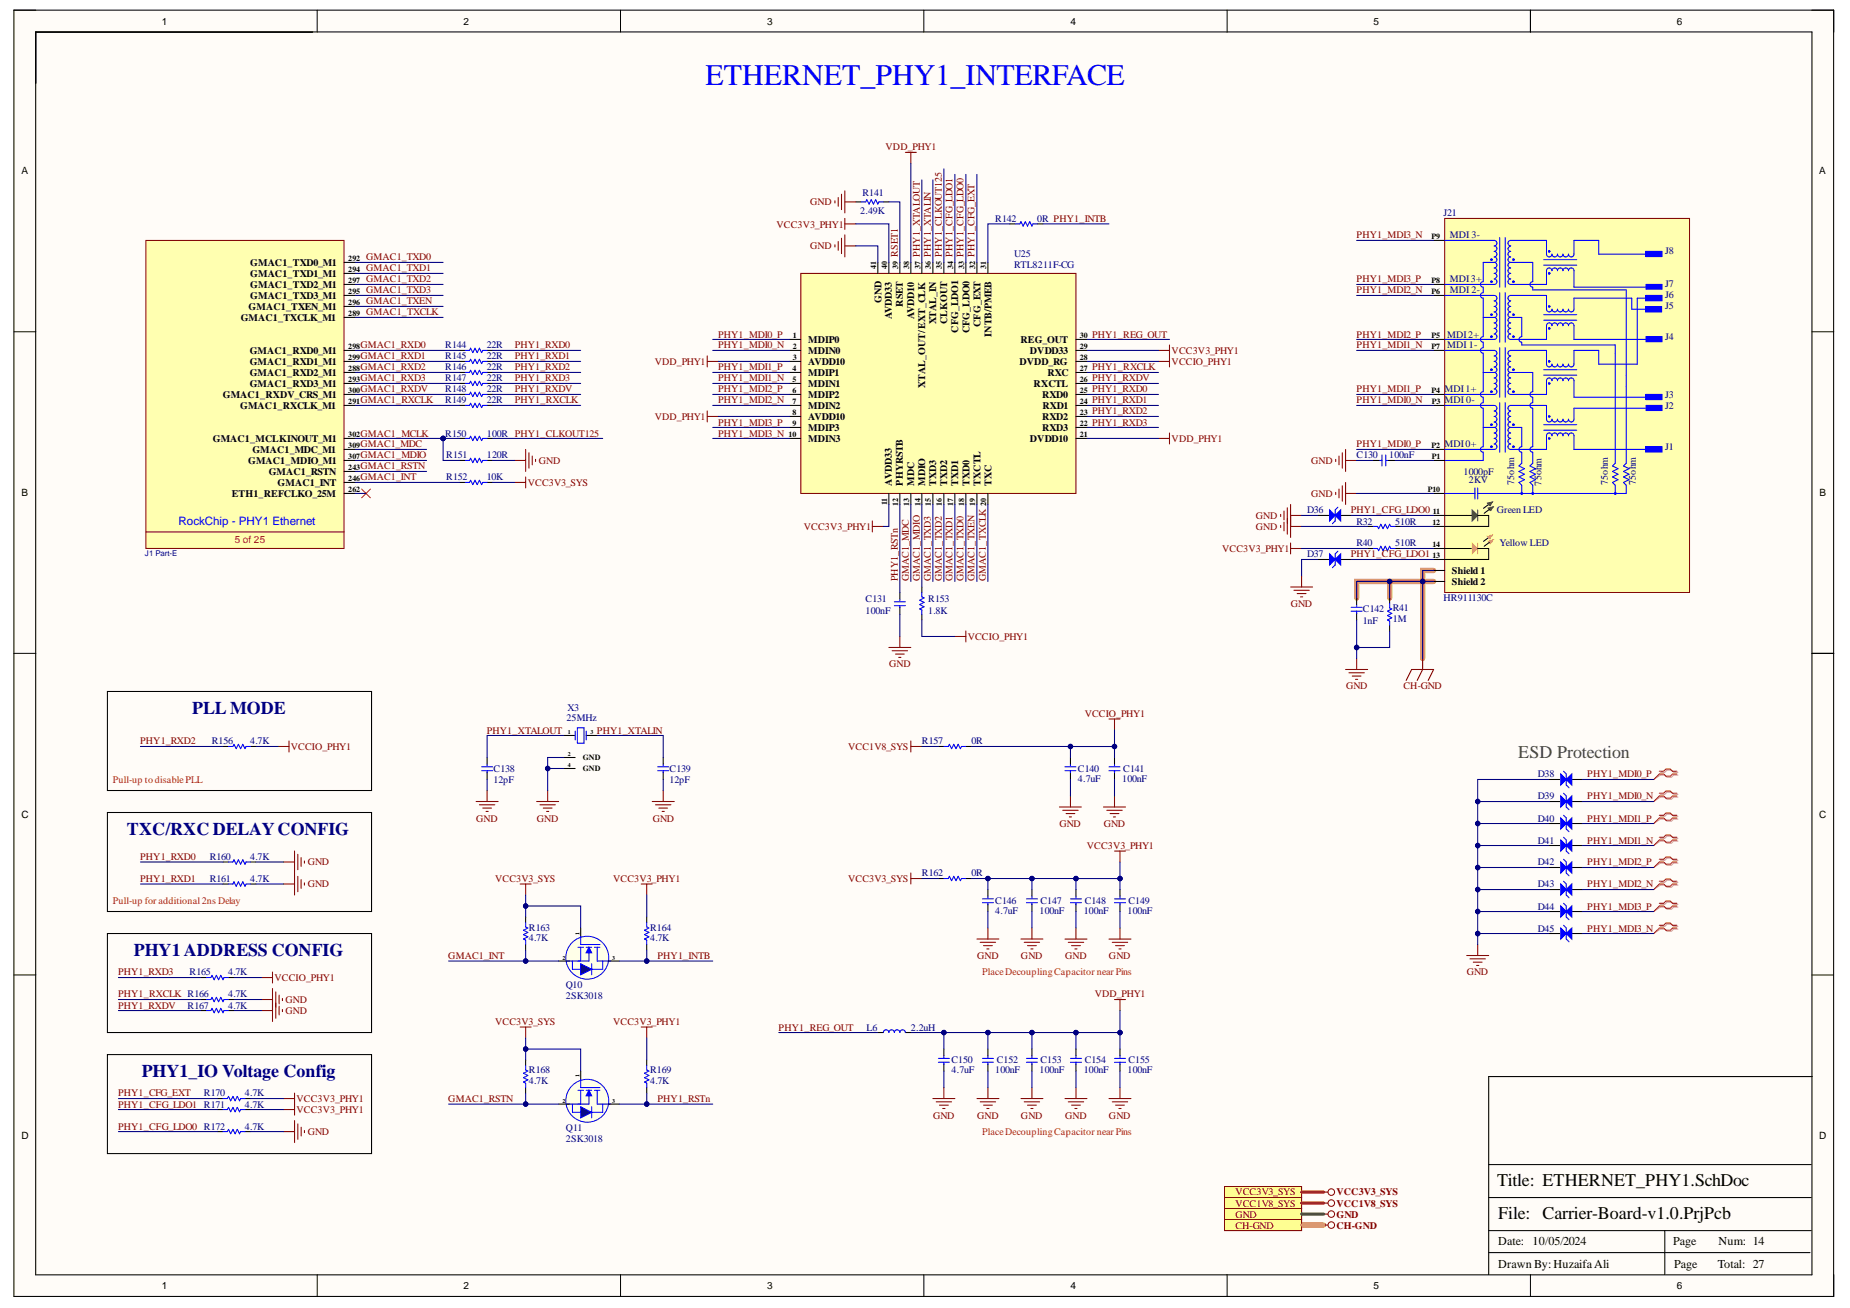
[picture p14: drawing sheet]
<svg xmlns="http://www.w3.org/2000/svg" width="297mm" height="210mm" viewBox="0 0 297 210" stroke-linecap="round" stroke-linejoin="round" font-family="sans-serif">
<defs><g id="words">
<text font-size="4.8" fill="#00f" x="113.3" y="13.7">ETHERNET_PHY1_INTERFACE</text>
<g font-size="2.9" fill="#000080">
<text x="30.9" y="114.6">PLL MODE</text>
<text x="20.4" y="134">TXC/RXC DELAYCONFIG</text>
<text x="21.5" y="153.5">PHY1 ADDRESS CONFIG</text>
<text x="22.8" y="172.8">PHY1_IO Voltage Config</text>
</g>
<text font-size="2.9" fill="#434343" x="243.8" y="121.6">ESD Protection</text>
<g font-size="2.9">
<text x="240.4" y="190.3">Title: ETHERNET_PHY1.SchDoc</text>
<text x="240.6" y="195.6">File: Carrier-Board-v1.0.PrjPcb</text>
</g>
<text font-size="1.9" fill="#00f" x="28.7" y="84.3">RockChip - PHY1 Ethernet</text>
<g font-size="1.9">
<text x="240.6" y="203.4">Drawn By:HuzaifaAli</text>
<text x="240.6" y="199.9">Date: 10/05/2024</text>
<text x="268.7" y="199.9">Page</text>
<text x="268.8" y="203.4">Page</text>
<text x="275.8" y="203.4">Total: 27</text>
<text x="275.9" y="199.9">Num: 14</text>
</g>
<g font-size="1.6">
<text x="26" y="4">1</text>
<text x="74.4" y="4">2</text>
<text x="123.2" y="4">3</text>
<text x="171.9" y="4">4</text>
<text x="220.5" y="4">5</text>
<text x="269.2" y="4">6</text>
<text x="3.5" y="28">A</text>
<text x="292.1" y="28">A</text>
<text x="40.2" y="47.9">GMAC1_TXD3_M1</text>
<text x="40.2" y="42.7">GMAC1_TXD0_M1</text>
<text x="40.2" y="44.5">GMAC1_TXD1_M1</text>
<text x="40.2" y="46.1">GMAC1_TXD2_M1</text>
<text x="38.7" y="51.5">GMAC1_TXCLK_M1</text>
<text x="39.9" y="49.7">GMAC1_TXEN_M1</text>
<text x="141.5" y="48.6" transform="rotate(-90 141.5 48.6)">GND</text>
<text x="143.2" y="51.2" transform="rotate(-90 143.2 51.2)">AVDD33</text>
<text x="145" y="49.2" transform="rotate(-90 145 49.2)">RSET</text>
<text x="146.8" y="51.2" transform="rotate(-90 146.8 51.2)">AVDD10</text>
<text x="150.3" y="52.1" transform="rotate(-90 150.3 52.1)">XTAL_IN</text>
<text x="152.1" y="52" transform="rotate(-90 152.1 52)">CLKOUT</text>
<text x="153.9" y="53.4" transform="rotate(-90 153.9 53.4)">CFG_LDO1</text>
<text x="155.6" y="53.5" transform="rotate(-90 155.6 53.5)">CFG_LDO0</text>
<text x="157.4" y="52.5" transform="rotate(-90 157.4 52.5)">CFG_EXT</text>
<text x="40.1" y="58.6">GMAC1_RXD1_M1</text>
<text x="40.1" y="56.8">GMAC1_RXD0_M1</text>
<text x="129.8" y="55">MDIP0</text>
<text x="129.8" y="56.8">MDIN0</text>
<text x="129.8" y="58.6">AVDD10</text>
<text x="159.2" y="54" transform="rotate(-90 159.2 54)">INTB/PMEB</text>
<text x="163.7" y="58.6">DVDD_RG</text>
<text x="163.8" y="55">REG_OUT</text>
<text x="165.4" y="56.8">DVDD33</text>
<text x="35.8" y="63.8">GMAC1_RXDV_CRS_M1</text>
<text x="38.6" y="65.6">GMAC1_RXCLK_M1</text>
<text x="40.1" y="60.3">GMAC1_RXD2_M1</text>
<text x="40.1" y="62.1">GMAC1_RXD3_M1</text>
<text x="129.8" y="60.3">MDIP1</text>
<text x="129.8" y="62.1">MDIN1</text>
<text x="129.8" y="63.8">MDIP2</text>
<text x="129.8" y="65.6">MDIN2</text>
<text x="148.5" y="62.2" transform="rotate(-90 148.5 62.2)">XTAL_OUT/EXT_CLK</text>
<text x="166" y="62.1">RXCTL</text>
<text x="167.3" y="63.8">RXD0</text>
<text x="167.4" y="65.6">RXD1</text>
<text x="168.2" y="60.3">RXC</text>
<text x="34.2" y="70.9">GMAC1_MCLKINOUT_M1</text>
<text x="129.8" y="67.4">AVDD10</text>
<text x="129.8" y="69.1">MDIP3</text>
<text x="129.8" y="70.9">MDIN3</text>
<text x="165.4" y="70.9">DVDD10</text>
<text x="167.3" y="69.1">RXD3</text>
<text x="167.3" y="67.4">RXD2</text>
<text x="39.8" y="74.5">GMAC1_MDIO_M1</text>
<text x="40.5" y="72.7">GMAC1_MDC_M1</text>
<text x="43.1" y="76.2">GMAC1_RSTN</text>
<text x="143.2" y="77.9" transform="rotate(-90 143.2 77.9)">AVDD33</text>
<text x="145" y="77.9" transform="rotate(-90 145 77.9)">PHYRSTB</text>
<text x="146.8" y="77.9" transform="rotate(-90 146.8 77.9)">MDC</text>
<text x="148.5" y="77.9" transform="rotate(-90 148.5 77.9)">MDIO</text>
<text x="150.3" y="77.9" transform="rotate(-90 150.3 77.9)">TXD3</text>
<text x="152.1" y="77.9" transform="rotate(-90 152.1 77.9)">TXD2</text>
<text x="153.9" y="77.9" transform="rotate(-90 153.9 77.9)">TXD1</text>
<text x="155.6" y="77.9" transform="rotate(-90 155.6 77.9)">TXD0</text>
<text x="157.4" y="77.9" transform="rotate(-90 157.4 77.9)">TXCTL</text>
<text x="159.2" y="77.9" transform="rotate(-90 159.2 77.9)">TXC</text>
<text x="3.5" y="79.6">B</text>
<text x="37.2" y="79.7">ETH1_REFCLKO_25M</text>
<text x="44.6" y="78">GMAC1_INT</text>
<text x="292.2" y="79.6">B</text>
<text x="233.1" y="92.1">Shield 1</text>
<text x="233.1" y="93.9">Shield 2</text>
<text x="3.5" y="131.2">C</text>
<text x="292.1" y="131.2">C</text>
<text x="3.5" y="182.8">D</text>
<text x="292.1" y="182.8">D</text>
<text x="26" y="206.9">1</text>
<text x="74.4" y="206.9">2</text>
<text x="123.2" y="206.9">3</text>
<text x="171.9" y="206.9">4</text>
<text x="220.5" y="206.9">5</text>
<text x="269.2" y="206.9">6</text>
</g>
<g font-size="1.6" fill="#800000">
<text x="142.2" y="24.1">VDD_PHY1</text>
<text x="130.1" y="33">GND</text>
<text x="58.8" y="41.8">GMAC1_TXD0</text>
<text x="124.7" y="36.5">VCC3V3_PHY1</text>
<text x="130.1" y="40">GND</text>
<text x="144.1" y="41.2" transform="rotate(-90 144.1 41.2)">RSET1</text>
<text x="147.7" y="41.2" transform="rotate(-90 147.7 41.2)">PHY1_XTALOUT</text>
<text x="149.5" y="41.2" transform="rotate(-90 149.5 41.2)">PHY1_XTALIN</text>
<text x="151.2" y="41.2" transform="rotate(-90 151.2 41.2)">PHY1_CLKOUT125</text>
<text x="152.9" y="41.2" transform="rotate(-90 152.9 41.2)">PHY1_CFG_LDO1</text>
<text x="154.7" y="41.2" transform="rotate(-90 154.7 41.2)">PHY1_CFG_LDO0</text>
<text x="156.5" y="41.2" transform="rotate(-90 156.5 41.2)">PHY1_CFG_EXT</text>
<text x="217.8" y="38.2">PHY1_MDI3_N</text>
<text x="58.8" y="47.1">GMAC1_TXD3</text>
<text x="58.8" y="45.3">GMAC1_TXD2</text>
<text x="58.8" y="43.5">GMAC1_TXD1</text>
<text x="217.8" y="47.1">PHY1_MDI2_N</text>
<text x="217.8" y="45.3">PHY1_MDI3_P</text>
<text x="58.8" y="48.8">GMAC1_TXEN</text>
<text x="58.8" y="50.6">GMAC1_TXCLK</text>
<text x="57.9" y="55.9">GMAC1_RXD0</text>
<text x="57.9" y="57.6">GMAC1_RXD1</text>
<text x="57.9" y="59.4">GMAC1_RXD2</text>
<text x="82.6" y="55.9">PHY1_RXD0</text>
<text x="82.6" y="57.6">PHY1_RXD1</text>
<text x="82.6" y="59.4">PHY1_RXD2</text>
<text x="105.1" y="58.6">VDD_PHY1</text>
<text x="115.3" y="55.9">PHY1_MDI0_N</text>
<text x="115.3" y="54.2">PHY1_MDI0_P</text>
<text x="115.3" y="59.4">PHY1_MDI1_P</text>
<text x="175.4" y="54.2">PHY1_REG_OUT</text>
<text x="175.4" y="59.4">PHY1_RXCLK</text>
<text x="188.1" y="58.6">VCCIO_PHY1</text>
<text x="188.1" y="56.8">VCC3V3_PHY1</text>
<text x="217.8" y="55.9">PHY1_MDI1_N</text>
<text x="217.8" y="54.2">PHY1_MDI2_P</text>
<text x="57.9" y="64.7">GMAC1_RXCLK</text>
<text x="57.9" y="63">GMAC1_RXDV</text>
<text x="57.9" y="61.2">GMAC1_RXD3</text>
<text x="82.6" y="64.7">PHY1_RXCLK</text>
<text x="82.6" y="63">PHY1_RXDV</text>
<text x="82.6" y="61.2">PHY1_RXD3</text>
<text x="115.3" y="61.2">PHY1_MDI1_N</text>
<text x="115.3" y="63">PHY1_MDI2_P</text>
<text x="115.3" y="64.7">PHY1_MDI2_N</text>
<text x="175.4" y="61.2">PHY1_RXDV</text>
<text x="175.4" y="63">PHY1_RXD0</text>
<text x="175.4" y="64.7">PHY1_RXD1</text>
<text x="217.8" y="64.7">PHY1_MDI0_N</text>
<text x="217.8" y="63">PHY1_MDI1_P</text>
<text x="57.9" y="71.8">GMAC1_MDC</text>
<text x="57.9" y="70.1">GMAC1_MCLK</text>
<text x="105.1" y="67.4">VDD_PHY1</text>
<text x="115.3" y="68.3">PHY1_MDI3_P</text>
<text x="115.3" y="70.1">PHY1_MDI3_N</text>
<text x="175.4" y="66.5">PHY1_RXD2</text>
<text x="175.4" y="68.3">PHY1_RXD3</text>
<text x="188.1" y="70.9">VDD_PHY1</text>
<text x="217.8" y="71.8">PHY1_MDI0_P</text>
<text x="57.9" y="73.5">GMAC1_MDIO</text>
<text x="57.9" y="77.1">GMAC1_INT</text>
<text x="57.9" y="75.3">GMAC1_RSTN</text>
<text x="86.5" y="74.5">GND</text>
<text x="210.5" y="74.5">GND</text>
<text x="84.8" y="78">VCC3V3_SYS</text>
<text x="201.7" y="83.2">GND</text>
<text x="210.5" y="79.7">GND</text>
<text x="216.9" y="82.4">PHY1_CFG_LDO0</text>
<text x="129.1" y="85">VCC3V3_PHY1</text>
<text x="196.2" y="88.6">VCC3V3_PHY1</text>
<text x="201.7" y="85">GND</text>
<text x="216.9" y="89.4">PHY1_CFG_LDO1</text>
<text x="144.1" y="93.3" transform="rotate(-90 144.1 93.3)">PHY1_RSTn</text>
<text x="145.9" y="93.3" transform="rotate(-90 145.9 93.3)">GMAC1_MDC</text>
<text x="147.7" y="93.3" transform="rotate(-90 147.7 93.3)">GMAC1_MDIO</text>
<text x="149.5" y="93.3" transform="rotate(-90 149.5 93.3)">GMAC1_TXD3</text>
<text x="151.2" y="93.3" transform="rotate(-90 151.2 93.3)">GMAC1_TXD2</text>
<text x="152.9" y="93.3" transform="rotate(-90 152.9 93.3)">GMAC1_TXD1</text>
<text x="154.7" y="93.3" transform="rotate(-90 154.7 93.3)">GMAC1_TXD0</text>
<text x="156.5" y="93.3" transform="rotate(-90 156.5 93.3)">GMAC1_TXEN</text>
<text x="158.3" y="93.3" transform="rotate(-90 158.3 93.3)">GMAC1_TXCLK</text>
<text x="207.2" y="97.4">GND</text>
<text x="142.8" y="107.1">GND</text>
<text x="155.4" y="102.7">VCCIO_PHY1</text>
<text x="216.1" y="110.6">GND</text>
<text x="225.3" y="110.6">CH-GND</text>
<text x="22.5" y="119.4">PHY1_RXD2</text>
<text x="78.2" y="117.7">PHY1_XTALOUT</text>
<text x="95.8" y="117.7">PHY1_XTALIN</text>
<text x="174.2" y="115">VCCIO_PHY1</text>
<text x="46.7" y="120.3">VCCIO_PHY1</text>
<text x="136.2" y="120.3">VCC1V8_SYS</text>
<text x="254.9" y="124.7">PHY1_MDI0_P</text>
<text x="76.5" y="131.8">GND</text>
<text x="86.2" y="131.8">GND</text>
<text x="104.8" y="131.8">GND</text>
<text x="254.9" y="128.3">PHY1_MDI0_N</text>
<text x="254.9" y="131.8">PHY1_MDI1_P</text>
<text x="170.1" y="132.7">GND</text>
<text x="174.5" y="136.2">VCC3V3_PHY1</text>
<text x="177.2" y="132.7">GND</text>
<text x="254.9" y="135.4">PHY1_MDI1_N</text>
<text x="22.5" y="138">PHY1_RXD0</text>
<text x="22.5" y="141.6">PHY1_RXD1</text>
<text x="49.4" y="138.9">GND</text>
<text x="49.4" y="142.4">GND</text>
<text x="79.5" y="141.6">VCC3V3_SYS</text>
<text x="98.5" y="141.6">VCC3V3_PHY1</text>
<text x="136.2" y="141.6">VCC3V3_SYS</text>
<text x="254.9" y="138.9">PHY1_MDI2_P</text>
<text x="254.9" y="142.4">PHY1_MDI2_N</text>
<text x="254.9" y="146">PHY1_MDI3_P</text>
<text x="254.9" y="149.5">PHY1_MDI3_N</text>
<text x="72" y="153.9">GMAC1_INT</text>
<text x="105.6" y="153.9">PHY1_INTB</text>
<text x="156.9" y="153.9">GND</text>
<text x="163.9" y="153.9">GND</text>
<text x="171" y="153.9">GND</text>
<text x="178.1" y="153.9">GND</text>
<text x="18.9" y="156.5">PHY1_RXD3</text>
<text x="18.9" y="160.1">PHY1_RXCLK R166</text>
<text x="18.9" y="161.8">PHY1_RXDV</text>
<text x="44.1" y="157.4">VCCIO_PHY1</text>
<text x="45.8" y="160.9">GND</text>
<text x="175.8" y="160.1">VDD_PHY1</text>
<text x="235.5" y="156.5">GND</text>
<text x="45.8" y="162.7">GND</text>
<text x="79.5" y="164.5">VCC3V3_SYS</text>
<text x="98.5" y="164.5">VCC3V3_PHY1</text>
<text x="125" y="165.4">PHY1_REG_OUT</text>
<text x="18.9" y="177.7">PHY1_CFG_LDO1 R171</text>
<text x="18.9" y="176">PHY1_CFG_EXT</text>
<text x="47.6" y="176.8">VCC3V3_PHY1</text>
<text x="47.6" y="178.6">VCC3V3_PHY1</text>
<text x="72" y="176.8">GMAC1_RSTN</text>
<text x="105.6" y="176.8">PHY1_RSTn</text>
<text x="149.8" y="179.5">GND</text>
<text x="156.9" y="179.5">GND</text>
<text x="163.9" y="179.5">GND</text>
<text x="171" y="179.5">GND</text>
<text x="178.1" y="179.5">GND</text>
<text x="18.9" y="181.3">PHY1_CFG_LDO0 R172</text>
<text x="49.4" y="182.1">GND</text>
<text x="198.4" y="191.8">VCC3V3_SYS</text>
<text x="214.6" y="191.8">VCC3V3_SYS</text>
<text x="198.4" y="195.4">GND</text>
<text x="198.4" y="193.6">VCC1V8_SYS</text>
<text x="198.4" y="197.2">CH-GND</text>
<text x="214.6" y="195.4">GND</text>
<text x="214.6" y="193.6">VCC1V8_SYS</text>
<text x="214.6" y="197.2">CH-GND</text>
</g>
<g font-size="1.6" fill="#000080">
<text x="138.1" y="34.4">2.49K</text>
<text x="138.5" y="31.5">R141</text>
<text x="159.8" y="35.6">R142</text>
<text x="166.6" y="35.6">0R PHY1_INTB</text>
<text x="231.8" y="34.7">J21</text>
<text x="162.8" y="41.2">U25</text>
<text x="232.8" y="38.2">MDI 3-</text>
<text x="267.4" y="40.7">J8</text>
<text x="162.8" y="43">RTL8211F-CG</text>
<text x="232.8" y="45.3">MDI3+</text>
<text x="232.8" y="47.1">MDI 2-</text>
<text x="267.4" y="46.1">J7</text>
<text x="267.4" y="47.8">J6</text>
<text x="267.4" y="49.6">J5</text>
<text x="71.5" y="55.9">R144</text>
<text x="71.5" y="57.6">R145</text>
<text x="71.5" y="59.4">R146</text>
<text x="78.2" y="55.9">22R</text>
<text x="78.2" y="57.6">22R</text>
<text x="78.2" y="59.4">22R</text>
<text x="232.4" y="54.2">MDI2+</text>
<text x="232.4" y="55.9">MDI 1-</text>
<text x="267.4" y="54.5">J4</text>
<text x="71.5" y="61.2">R147</text>
<text x="71.5" y="63">R148</text>
<text x="71.5" y="64.7">R149</text>
<text x="78.2" y="61.2">22R</text>
<text x="78.2" y="63">22R</text>
<text x="78.2" y="64.7">22R</text>
<text x="231.9" y="63">MDI1+</text>
<text x="231.9" y="64.7">MDI 0-</text>
<text x="267.4" y="63.8">J3</text>
<text x="267.4" y="65.6">J2</text>
<text x="71.5" y="70.1">R150</text>
<text x="78.2" y="70.1">100R PHY1_CLKOUT125</text>
<text x="231.9" y="71.8">MDI0+</text>
<text x="71.6" y="73.5">R151</text>
<text x="71.6" y="77.1">R152</text>
<text x="78.2" y="73.5">120R</text>
<text x="78.2" y="77.1">10K</text>
<text x="217.8" y="73.5">C130</text>
<text x="223.1" y="73.5">100nF</text>
<text x="235" y="76.2">1000pF</text>
<text x="235.8" y="77.6">2KV</text>
<text x="243.1" y="77.8" transform="rotate(-90 243.1 77.8)">75ohm</text>
<text x="247.5" y="77.9" transform="rotate(-90 247.5 77.9)">75ohm</text>
<text x="258.2" y="77.8" transform="rotate(-90 258.2 77.8)">75ohm</text>
<text x="262.6" y="77.8" transform="rotate(-90 262.6 77.8)">75ohm</text>
<text x="267.4" y="72.2">J1</text>
<text x="209.9" y="82.4">D36</text>
<text x="240.3" y="82.4">Green LED</text>
<text x="209.9" y="89.4">D37</text>
<text x="217.8" y="87.6">R40</text>
<text x="217.8" y="84.2">R32</text>
<text x="224" y="87.6">510R</text>
<text x="224" y="84.2">510R</text>
<text x="240.7" y="87.6">Yellow LED</text>
<text x="139" y="96.7">C131</text>
<text x="139" y="98.5">100nF</text>
<text x="149" y="96.7">R153</text>
<text x="149" y="98.5">1.8K</text>
<text x="218.8" y="98.3">C142</text>
<text x="218.8" y="100.1">1nF</text>
<text x="223.7" y="98.1">R41</text>
<text x="223.7" y="99.9">1M</text>
<text x="231.8" y="96.5">HR911130C</text>
<text x="34" y="119.4">R156</text>
<text x="40.2" y="119.4">4.7K</text>
<text x="90.9" y="115.8">25MHz</text>
<text x="91.1" y="114.2">X3</text>
<text x="148" y="119.4">R157</text>
<text x="156" y="119.4">0R</text>
<text x="79.3" y="123.9">C138</text>
<text x="79.3" y="125.7">12pF</text>
<text x="107.5" y="123.9">C139</text>
<text x="107.5" y="125.7">12pF</text>
<text x="173.1" y="123.9">C140</text>
<text x="173.1" y="125.5">4.7uF</text>
<text x="180.2" y="125.5">100nF</text>
<text x="180.3" y="123.9">C141</text>
<text x="246.9" y="124.7">D38</text>
<text x="246.9" y="128.3">D39</text>
<text x="246.9" y="131.8">D40</text>
<text x="246.9" y="135.4">D41</text>
<text x="33.7" y="138">R160</text>
<text x="33.7" y="141.6">R161</text>
<text x="40.2" y="138">4.7K</text>
<text x="40.2" y="141.6">4.7K</text>
<text x="148" y="140.6">R162</text>
<text x="156" y="140.6">0R</text>
<text x="246.9" y="138.9">D42</text>
<text x="246.9" y="142.4">D43</text>
<text x="84.9" y="149.3">R163</text>
<text x="104.4" y="149.3">R164</text>
<text x="159.8" y="145">C146</text>
<text x="159.8" y="146.6">4.7uF</text>
<text x="166.9" y="146.6">100nF</text>
<text x="167.1" y="145">C147</text>
<text x="174" y="146.6">100nF</text>
<text x="174.2" y="145">C148</text>
<text x="181" y="146.6">100nF</text>
<text x="181.2" y="145">C149</text>
<text x="246.9" y="146">D44</text>
<text x="246.9" y="149.5">D45</text>
<text x="84.9" y="151">4.7K</text>
<text x="104.4" y="151">4.7K</text>
<text x="30.1" y="161.8">R167</text>
<text x="30.5" y="156.5">R165</text>
<text x="36.6" y="156.5">4.7K</text>
<text x="36.6" y="160.1">4.7K</text>
<text x="36.6" y="161.8">4.7K</text>
<text x="90.8" y="158.5">Q10</text>
<text x="90.8" y="160.3">2SK3018</text>
<text x="139.1" y="165.4">L6</text>
<text x="146.3" y="165.4">2.2uH</text>
<text x="84.9" y="172.2">R168</text>
<text x="104.4" y="172.2">R169</text>
<text x="152.8" y="170.6">C150</text>
<text x="152.8" y="172.2">4.7uF</text>
<text x="159.8" y="172.2">100nF</text>
<text x="160" y="170.6">C152</text>
<text x="166.9" y="172.2">100nF</text>
<text x="167.1" y="170.6">C153</text>
<text x="174" y="172.2">100nF</text>
<text x="174.2" y="170.6">C154</text>
<text x="181" y="172.2">100nF</text>
<text x="181.2" y="170.6">C155</text>
<text x="32.7" y="176">R170</text>
<text x="39.3" y="176">4.7K</text>
<text x="39.3" y="177.7">4.7K</text>
<text x="84.9" y="174">4.7K</text>
<text x="104.4" y="174">4.7K</text>
<text x="39.3" y="181.3">4.7K</text>
<text x="90.8" y="181.5">Q11</text>
<text x="90.8" y="183.3">2SK3018</text>
</g>
<g font-size="1.6" fill="#f00">
<text x="37.7" y="87.1">5 of 25</text>
<text x="18.1" y="125.7">Pull-up to disablePLL</text>
<text x="18.1" y="145">Pull-up for additional2ns Delay</text>
<text x="157.7" y="156.5">PlaceDecouplingCapacitor near Pins</text>
<text x="157.7" y="182.1">PlaceDecouplingCapacitor near Pins</text>
</g>
<g font-size="1.3">
<text x="55.9" y="41.8">292</text>
<text x="229.8" y="38.3">P9</text>
<text x="55.9" y="47.2">295</text>
<text x="55.9" y="43.6">294</text>
<text x="55.9" y="45.4">297</text>
<text x="140.7" y="43.2" transform="rotate(-90 140.7 43.2)">41</text>
<text x="142.4" y="43.2" transform="rotate(-90 142.4 43.2)">40</text>
<text x="144.2" y="43.2" transform="rotate(-90 144.2 43.2)">39</text>
<text x="146" y="43.2" transform="rotate(-90 146 43.2)">38</text>
<text x="147.8" y="43.2" transform="rotate(-90 147.8 43.2)">37</text>
<text x="149.5" y="43.2" transform="rotate(-90 149.5 43.2)">36</text>
<text x="151.2" y="43.2" transform="rotate(-90 151.2 43.2)">35</text>
<text x="153" y="43.2" transform="rotate(-90 153 43.2)">34</text>
<text x="154.8" y="43.2" transform="rotate(-90 154.8 43.2)">33</text>
<text x="156.6" y="43.2" transform="rotate(-90 156.6 43.2)">32</text>
<text x="158.3" y="43.2" transform="rotate(-90 158.3 43.2)">31</text>
<text x="229.8" y="45.4">P8</text>
<text x="229.8" y="47.2">P6</text>
<text x="55.9" y="48.9">296</text>
<text x="55.9" y="50.7">289</text>
<text x="55.9" y="57.7">299</text>
<text x="55.9" y="59.5">288</text>
<text x="55.9" y="55.9">298</text>
<text x="127.2" y="59.5">4</text>
<text x="127.3" y="54.2">1</text>
<text x="127.3" y="55.9">2</text>
<text x="127.3" y="57.7">3</text>
<text x="173.4" y="59.5">27</text>
<text x="173.4" y="57.7">28</text>
<text x="173.4" y="55.9">29</text>
<text x="173.4" y="54.2">30</text>
<text x="229.8" y="55.9">P7</text>
<text x="229.8" y="54.2">P5</text>
<text x="55.9" y="63">300</text>
<text x="55.9" y="61.3">293</text>
<text x="55.9" y="64.8">291</text>
<text x="127.2" y="61.3">5</text>
<text x="127.2" y="63">6</text>
<text x="127.2" y="64.8">7</text>
<text x="173.4" y="64.8">24</text>
<text x="173.4" y="63">25</text>
<text x="173.4" y="61.3">26</text>
<text x="229.8" y="63">P4</text>
<text x="229.9" y="64.8">P3</text>
<text x="55.9" y="70.1">302</text>
<text x="55.9" y="71.8">309</text>
<text x="126.6" y="70.1">10</text>
<text x="127.2" y="66.6">8</text>
<text x="127.2" y="68.3">9</text>
<text x="173.4" y="70.1">21</text>
<text x="173.4" y="68.3">22</text>
<text x="173.4" y="66.6">23</text>
<text x="229.8" y="71.8">P2</text>
<text x="55.9" y="73.6">307</text>
<text x="55.9" y="77.2">246</text>
<text x="55.9" y="75.4">243</text>
<text x="229.9" y="73.6">P1</text>
<text x="55.9" y="78.9">262</text>
<text x="142.4" y="81" transform="rotate(-90 142.4 81)">11</text>
<text x="144.2" y="81.1" transform="rotate(-90 144.2 81.1)">12</text>
<text x="146" y="81.1" transform="rotate(-90 146 81.1)">13</text>
<text x="147.8" y="81.1" transform="rotate(-90 147.8 81.1)">14</text>
<text x="149.5" y="81.1" transform="rotate(-90 149.5 81.1)">15</text>
<text x="151.2" y="81.1" transform="rotate(-90 151.2 81.1)">16</text>
<text x="153" y="81.1" transform="rotate(-90 153 81.1)">17</text>
<text x="154.8" y="81.1" transform="rotate(-90 154.8 81.1)">18</text>
<text x="156.6" y="81.1" transform="rotate(-90 156.6 81.1)">19</text>
<text x="158.3" y="81.1" transform="rotate(-90 158.3 81.1)">20</text>
<text x="229.2" y="78.9">P10</text>
<text x="230.1" y="82.5">11</text>
<text x="230" y="84.2">12</text>
<text x="230" y="89.5">13</text>
<text x="230" y="87.7">14</text>
<text x="93.6" y="122">GND</text>
<text x="93.6" y="123.7">GND</text>
</g>
<text font-size="1.3" fill="#000080" x="23.3" y="89.2">J1 Part-E</text>
<g font-size=".9">
<text x="91.2" y="117.8">1</text>
<text x="94.8" y="117.8">3</text>
<text x="91.2" y="121.4">2</text>
<text x="91.2" y="123.1">4</text>
<text x="90.3" y="154">2</text>
<text x="93" y="150" transform="rotate(-90 93 150)">1</text>
<text x="98.3" y="154">3</text>
<text x="93" y="172.9" transform="rotate(-90 93 172.9)">1</text>
<text x="90.3" y="177">2</text>
<text x="98.3" y="177">3</text>
</g>
</g></defs>
<g fill="#fffcf8">
<path d="M2.2 1.6h292.2v206.5h-292.2z" fill-rule="evenodd"/>
<path d="M5.8 5.2h285.1v199.3h-285.1z" fill-rule="evenodd"/>
</g>
<g fill="none" stroke="#000" stroke-width=".16">
<path d="M2.2 1.6h3.6M50.9 1.6v3.6M99.6 1.6v3.6M148.3 1.6v3.6M197 1.6v3.6M245.7 1.6v3.6M290.9 1.6h3.5v3.6M2.2 53.2h3.6M290.9 53.2h3.5M2.2 104.8h3.6M290.9 104.8h3.5M2.2 156.5h3.6"/>
<path d="M290.9 156.5h3.5M50.9 204.5v3.6M99.6 204.5v3.6M148.3 204.5v3.6M197 204.5v3.6M245.7 204.5v3.6M294.4 204.5v3.6"/>
</g>
<path d="M223.1 93.3v2.7M230.2 91.5h-1.8v14.2M230.2 93.3h-12.4v2.7M209 196.6h3.5" fill="none" stroke="#f90" stroke-width=".85"/>
<path d="M2.2 1.6h292.2v206.4h-292.2zM5.7 5.1h285.2v199.5h-285.2zM245.7 1.6v3.5M290.9 104.8h3.5M291 172.8h-52v31.7M239 197.5h51.8M239 192.2h51.8M239 186.9h51.8M267.3 197.5v7M239 201h51.6" fill="none" stroke="#000" stroke-width=".17"/>
<path d="M128.6 43.9h44.2v35.3h-44.2z" fill-rule="evenodd" fill="#ffffb0"/>
<path d="M128.6 43.9h44.2v35.3h-44.2z" fill="none" stroke="#800000" stroke-width=".16"/>
<g fill="none" stroke="#000" stroke-width=".17">
<path d="M126.8 54.5h1.8M126.8 56.2h1.8M126.8 58h1.8M126.8 59.8h1.8M140.9 42.1v1.8M142.7 42.1v1.8M144.5 42.1v1.8M146.2 42.1v1.8M148 42.1v1.8M149.8 42.1v1.8M151.6 42.1v1.8M153.3 42.1v1.8"/>
<path d="M155.1 42.1v1.8M156.9 42.1v1.8M158.6 42.1v1.8M172.8 54.5h1.7M172.8 56.2h1.7M172.8 58h1.7M172.8 59.8h1.7M126.8 61.5h1.8M126.8 63.3h1.8M126.8 65.1h1.8M126.8 66.8h1.8M126.8 68.6h1.8"/>
<path d="M126.8 70.4h1.8M142.7 79.2v1.8M144.5 79.2v1.8M146.2 79.2v1.8M148 79.2v1.8M149.8 79.2v1.8M151.6 79.2v1.8M153.3 79.2v1.8M155.1 79.2v1.8M156.9 79.2v1.8M158.6 79.2v1.8M172.8 61.5h1.7"/>
<path d="M172.8 63.3h1.7M172.8 65.1h1.7M172.8 66.8h1.7M172.8 68.6h1.7M172.8 70.4h1.7M248.7 125.1h1.8M252.3 125.1h1.8"/>
</g>
<path d="M250.6 124.2l.9 .9-.9 .9z" fill="#00f"/>
<path d="M250.6 124.2l.9 .9-.9 .9zM251 123.8l.5 .4v1.8l.4 .4" fill="none" stroke="#00f" stroke-width=".17"/>
<path d="M251.5 125.1l.9-.9v1.8z" fill="#00f"/>
<path d="M251.5 125.1l.9-.9v1.8z" fill="none" stroke="#00f" stroke-width=".17"/>
<path d="M248.7 128.6h1.8M252.3 128.6h1.8" fill="none" stroke="#000" stroke-width=".17"/>
<path d="M250.6 127.7l.9 .9-.9 .9z" fill="#00f"/>
<path d="M250.6 127.7l.9 .9-.9 .9zM251 127.3l.5 .4v1.8l.4 .4" fill="none" stroke="#00f" stroke-width=".17"/>
<path d="M251.5 128.6l.9-.9v1.8z" fill="#00f"/>
<path d="M251.5 128.6l.9-.9v1.8z" fill="none" stroke="#00f" stroke-width=".17"/>
<path d="M248.7 132.2h1.8M252.3 132.2h1.8" fill="none" stroke="#000" stroke-width=".17"/>
<path d="M250.6 131.3l.9 .9-.9 .8z" fill="#00f"/>
<path d="M250.6 131.3l.9 .9-.9 .8zM251 130.8l.5 .5v1.7l.4 .5" fill="none" stroke="#00f" stroke-width=".17"/>
<path d="M251.5 132.2l.9-.9v1.7z" fill="#00f"/>
<path d="M251.5 132.2l.9-.9v1.7z" fill="none" stroke="#00f" stroke-width=".17"/>
<path d="M248.7 135.7h1.8M252.3 135.7h1.8" fill="none" stroke="#000" stroke-width=".17"/>
<path d="M250.6 134.8l.9 .9-.9 .9z" fill="#00f"/>
<path d="M250.6 134.8l.9 .9-.9 .9zM251 134.4l.5 .4v1.8l.4 .4" fill="none" stroke="#00f" stroke-width=".17"/>
<path d="M251.5 135.7l.9-.9v1.8z" fill="#00f"/>
<path d="M251.5 135.7l.9-.9v1.8z" fill="none" stroke="#00f" stroke-width=".17"/>
<path d="M248.7 139.2h1.8M252.3 139.2h1.8" fill="none" stroke="#000" stroke-width=".17"/>
<path d="M250.6 138.3l.9 .9-.9 .9z" fill="#00f"/>
<path d="M250.6 138.3l.9 .9-.9 .9zM251 137.9l.5 .4v1.8l.4 .4" fill="none" stroke="#00f" stroke-width=".17"/>
<path d="M251.5 139.2l.9-.9v1.8z" fill="#00f"/>
<path d="M251.5 139.2l.9-.9v1.8z" fill="none" stroke="#00f" stroke-width=".17"/>
<path d="M248.7 142.8h1.8M252.3 142.8h1.8" fill="none" stroke="#000" stroke-width=".17"/>
<path d="M250.6 141.9l.9 .9-.9 .8z" fill="#00f"/>
<path d="M250.6 141.9l.9 .9-.9 .8zM251 141.4l.5 .5v1.7l.4 .5" fill="none" stroke="#00f" stroke-width=".17"/>
<path d="M251.5 142.8l.9-.9v1.7z" fill="#00f"/>
<path d="M251.5 142.8l.9-.9v1.7z" fill="none" stroke="#00f" stroke-width=".17"/>
<path d="M248.7 146.3h1.8M252.3 146.3h1.8" fill="none" stroke="#000" stroke-width=".17"/>
<path d="M250.6 145.4l.9 .9-.9 .9z" fill="#00f"/>
<path d="M250.6 145.4l.9 .9-.9 .9zM251 145l.5 .4v1.8l.4 .4" fill="none" stroke="#00f" stroke-width=".17"/>
<path d="M251.5 146.3l.9-.9v1.8z" fill="#00f"/>
<path d="M251.5 146.3l.9-.9v1.8z" fill="none" stroke="#00f" stroke-width=".17"/>
<path d="M248.7 149.8h1.8M252.3 149.8h1.8" fill="none" stroke="#000" stroke-width=".17"/>
<path d="M250.6 148.9l.9 .9-.9 .9z" fill="#00f"/>
<path d="M250.6 148.9l.9 .9-.9 .9zM251 148.5l.5 .4v1.8l.4 .4" fill="none" stroke="#00f" stroke-width=".17"/>
<path d="M251.5 149.8l.9-.9v1.8z" fill="#00f"/>
<g fill="none" stroke="#00f" stroke-width=".17">
<path d="M138.3 32.4h.7l.2-.4 .3 .7 .4-.7 .3 .7 .4-.7 .3 .7 .2-.3h.7M163 35.9h.7l.2-.3 .4 .7 .3-.7 .4 .7 .3-.7 .4 .7 .2-.4h.7M74.7 56.2h.7l.2-.3 .3 .7 .4-.7 .3 .7 .4-.7 .3 .7 .2-.4h.7M74.7 58h.7l.2-.4 .3 .8 .4-.8 .3 .8 .4-.8 .3 .8 .2-.4h.7M74.7 59.8h.7l.2-.4 .3 .7 .4-.7 .3 .7 .4-.7 .3 .7 .2-.3h.7M74.7 61.5h.7l.2-.3 .3 .7 .4-.7 .3 .7 .4-.7 .3 .7 .2-.4h.7M74.7 63.3h.7l.2-.4 .3 .7 .4-.7 .3 .7 .4-.7 .3 .7 .2-.3h.7M74.7 65.1h.7l.2-.4 .3 .7 .4-.7 .3 .7 .4-.7 .3 .7 .2-.3h.7M74.7 70.4h.7l.2-.4 .3 .7 .4-.7 .3 .7 .4-.7 .3 .7 .2-.3h.7M74.7 73.9h.7l.2-.4 .3 .7 .4-.7 .3 .7 .4-.7 .3 .7 .2-.3h.7M74.7 77.4h.7l.2-.3 .3 .7 .4-.7 .3 .7 .4-.7 .3 .7 .2-.4h.7M148 95.1v.7l.4 .2-.7 .3 .7 .4-.7 .3 .7 .4-.7 .3 .3 .2v.7"/>
<path d="M36.7 119.8h.7l.2-.4 .3 .7 .4-.7 .3 .7 .4-.7 .3 .7 .2-.3h.7M92.3 117.3v1.4M92.7 116.8h1.1v2.5h-1.1zM94.1 117.3v1.4M151.6 119.8h.7l.1-.4 .4 .7 .3-.7 .4 .7 .3-.7 .4 .7 .2-.3h.7M36.7 138.3h.7l.2-.3 .3 .7 .4-.7 .3 .7 .4-.7 .3 .7 .2-.4h.7M77.3 123.7h1.8M77.3 123.1h1.8M78.2 122.6v.4M78.2 123.7v.3M105.6 123.7h1.8M105.6 123.1h1.8"/>
<path d="M106.5 122.6v.4M106.5 123.7v.3M171 123.7h1.8M171 123.1h1.8M171.9 122.6v.4M171.9 123.7v.3M178.1 123.7h1.7M178.1 123.1h1.7M178.9 122.6v.4M178.9 123.7v.3M33.1 156.9h.8l.1-.4 .4 .7 .3-.7 .4 .7 .3-.7 .4 .7 .2-.3h.7M36.7 141.9h.7l.2-.4 .3 .7 .4-.7 .3 .7 .4-.7 .3 .7 .2-.3h.7"/>
<path d="M151.6 141h.7l.1-.4 .4 .7 .3-.7 .4 .7 .3-.7 .4 .7 .2-.3h.7M157.7 144.9h1.8M157.7 144.2h1.8M158.6 143.8v.4M158.6 144.9v.3M164.8 144.9h1.8M164.8 144.2h1.8M165.7 143.8v.4M165.7 144.9v.3M171.9 144.9h1.7M171.9 144.3h1.7M172.8 143.8v.4"/>
<path d="M172.8 144.9v.3M178.9 144.9h1.8M178.9 144.3h1.8M179.8 143.8v.4M179.8 144.9v.3M251.5 149.8l.9-.9v1.8zM33.1 160.4h.8l.1-.3 .4 .7 .3-.7 .4 .7 .3-.7 .4 .7 .2-.4h.7M33.1 162.2h.8l.1-.4 .4 .7 .3-.7 .4 .7 .3-.7 .4 .7 .2-.3h.7M35.8 176.3h.7l.2-.4 .3 .8 .4-.8 .3 .8 .4-.8 .4 .8 .1-.4h.7M35.8 178.1h.7l.2-.4 .3 .7 .4-.7 .3 .7 .4-.7 .4 .7 .1-.3h.7M141.8 165.7a.44 .44 0 0 1 .5-.4 .44 .44 0 0 1 .4 .4 .44 .44 0 0 1 .5-.4 .44 .44 0 0 1 .4 .4 .44 .44 0 0 1 .4-.4 .44 .44 0 0 1 .5 .4 .44 .44 0 0 1 .4-.4 .44 .44 0 0 1 .5 .4M150.7 170.5h1.7"/>
<path d="M150.7 169.8h1.7M151.6 169.4v.4M151.6 170.5v.3M157.7 170.5h1.8M157.7 169.8h1.8M158.6 169.4v.4M158.6 170.5v.3M164.8 170.5h1.8M164.8 169.8h1.8M165.7 169.4v.4M165.7 170.5v.3M171.9 170.5h1.7"/>
<path d="M171.9 169.8h1.7M172.8 169.4v.4M172.8 170.5v.3M178.9 170.5h1.8M178.9 169.8h1.8M179.8 169.4v.4M179.8 170.5v.3M35.8 181.6h.7l.2-.4 .3 .7 .4-.7 .3 .7 .4-.7 .4 .7 .1-.3h.7"/>
</g>
<g fill="none" stroke="#800000" stroke-width=".17">
<path d="M134.1 32.2v.4M134.1 39.3v.3M134.6 31.7v1.4M134.6 38.8v1.4M135.1 31.2v2.4M135.1 38.2v2.5M135.6 30.6v3.6M135.6 35v1.8M135.6 37.7v3.5M135.6 39.5h1.8M135.6 35.9h1.8M135.6 32.4h1.8"/>
<path d="M145.4 24.5h1.7M146.2 24.5v1.7M113.6 57.1v1.8M113.6 58h1.7M186 58h1.8M186 56.2h1.8M187.8 55.4v3.5M82.6 73.9h1.8M82.6 77.4h1.8M84.4 72.1v3.6M84.4 76.5v1.8M84.9 72.7v2.4"/>
<path d="M85.5 73.2v1.4M86 73.7v.4M113.6 65.9v1.8M113.6 66.8h1.7M186 70.4h1.8M187.8 69.5v1.7M140.1 83.6v1.8M140.1 84.5h1.7M44.6 119.8h1.8M46.4 118.9v1.8M146.2 118.9v1.8M146.2 119.8h1.8"/>
<path d="M153.3 102.1h1.8M155.1 101.3v1.7M178.1 115.4h1.7M178.9 115.4v1.7M45.5 138.3h1.8M47.3 136.6v7M47.8 137.1v2.5M48.3 137.6v1.4M48.9 138.2v.3M76.4 128.6h3.6M77 129.2h2.4M77.5 129.7h1.4"/>
<path d="M78 130.2h.4M78.2 126.9v1.7M86.2 128.6h3.5M86.7 129.2h2.5M87.2 129.7h1.4M87.8 130.2h.3M87.9 126.9v1.7M104.7 128.6h3.6M105.2 129.2h2.5M105.8 129.7h1.4M106.3 130.2h.4M106.5 126.9v1.7"/>
<path d="M170.1 129.5h3.5M170.6 130h2.5M171.2 130.6h1.4M171.7 131.1h.3M171.9 127.7v1.8M177.2 129.5h3.5M177.7 130h2.5M178.2 130.6h1.5M178.8 131.1h.3M178.9 136.6h1.8M178.9 127.7v1.8M179.8 136.6v1.7"/>
<path d="M42 156.9h1.8M43.8 156v1.8M43.8 158.6v5.3M44.3 159.2v4.2M44.8 159.7v1.4M45.5 141.9h1.8M47.8 140.6v2.5M48.3 141.2v1.4M48.9 141.7v.3M146.2 140.1v1.8M146.2 141h1.8M156.9 150.7h3.5"/>
<path d="M157.4 151.2h2.5M157.9 151.8h1.4M158.4 152.3h.4M158.6 148.9v1.8M163.9 150.7h3.6M164.5 151.2h2.4M165 151.8h1.4M165.5 152.3h.4M165.7 148.9v1.8M171 150.7h3.5M171.5 151.2h2.5M172.1 151.8h1.4"/>
<path d="M172.6 152.3h.3M172.8 148.9v1.8M178.1 150.7h3.5M178.6 151.2h2.5M179.1 151.8h1.4M179.7 152.3h.3M179.8 148.9v1.8M235.5 153.3h3.5M236 153.9h2.5M236.6 154.4h1.4M237.1 154.9h.3M237.3 151.6v1.7"/>
<path d="M42 160.4h1.8M42 162.2h1.8M44.8 161.5v1.4M45.3 160.2v.4M45.3 162v.3M45.5 176.3h1.8M45.5 178.1h1.8M47.3 175.4v3.5M47.3 179.8v3.6M149.8 176.3h3.5M150.3 176.8h2.5M150.8 177.3h1.5"/>
<path d="M151.4 177.9h.3M151.6 174.5v1.8M156.9 176.3h3.5M157.4 176.8h2.5M157.9 177.3h1.4M158.4 177.9h.4M158.6 174.5v1.8M163.9 176.3h3.6M164.5 176.8h2.4M165 177.3h1.4M165.5 177.9h.4M165.7 174.5v1.8"/>
<path d="M171 176.3h3.5M171.5 176.8h2.5M172.1 177.3h1.4M172.6 177.9h.3M172.8 174.5v1.8M178.1 176.3h3.5M178.6 176.8h2.5M178.9 160.4h1.8M179.1 177.3h1.4M179.7 177.9h.3M179.8 160.4v1.8M179.8 174.5v1.8"/>
<path d="M45.5 181.6h1.8M47.8 180.4v2.4M48.4 180.9v1.4M48.9 181.4v.4"/>
</g>
<g fill="none" stroke="#000" stroke-width=".17">
<path d="M137.4 32.4h.9M141.8 32.4h.9M162.2 35.9h.8M166.6 35.9h.9M73.8 56.2h.9M73.8 58h.9M73.8 59.8h.9M78.2 56.2h.9M78.2 58h.9M78.2 59.8h.9M73.8 61.5h.9M73.8 63.3h.9"/>
<path d="M73.8 65.1h.9M73.8 70.4h.9M73.8 73.9h.9M73.8 77.4h.9M78.2 61.5h.9M78.2 63.3h.9M78.2 65.1h.9M78.2 70.4h.9M78.2 73.9h.9M78.2 77.4h.9M148 94.2v.9M148 98.6v.9"/>
<path d="M35.8 119.8h.9M40.2 119.8h.9M90.6 118h1.7M94.1 118h1.8M150.7 119.8h.9M155.1 119.8h.9M17.2 130.4h42.5v15.9h-42.5zM35.8 138.3h.9M40.2 138.3h.9M78.2 121.6v1M78.2 123.9v1.2M90.6 121.6h1.7"/>
<path d="M90.6 123.3h1.7M106.5 121.6v1M106.5 123.9v1.2M171.9 121.6v1M171.9 123.9v1.2M178.9 121.6v1M178.9 123.9v1.2M17.2 149.8h42.5v15.9h-42.5zM32.3 156.9h.8M35.8 141.9h.9M36.7 156.9h.9M40.2 141.9h.9"/>
<path d="M150.7 141h.9M155.1 141h.9M158.6 142.7v1.1M158.6 145.1v1.2M165.7 142.7v1.1M165.7 145.1v1.2M172.8 142.7v1.1M172.8 145.1v1.2M179.8 142.8v1M179.8 145.1v1.2M17.2 169.2h42.5v15.9h-42.5zM32.3 160.4h.8"/>
<path d="M32.3 162.2h.8M34.9 176.3h.9M34.9 178.1h.9M36.7 160.4h.9M36.7 162.2h.9M39.3 176.3h.9M39.3 178.1h.9M93.2 171.9v1.7M140.9 165.7h.9M145.4 165.7h.8M151.6 168.3v1.1M151.6 170.7v1.2"/>
<path d="M158.6 168.3v1.1M158.6 170.7v1.2M165.7 168.3v1.1M165.7 170.7v1.2M172.8 168.3v1.1M172.8 170.7v1.2M179.8 168.3v1.1M179.8 170.7v1.2M34.9 181.6h.9M39.3 181.6h.9"/>
</g>
<g fill="none" stroke="#d0a19e" stroke-width=".17">
<path d="M266.6 123.9h.7l.4-.3h.7l.3 .3h.7M266.6 124.4h.7l.4 .3h.7l.3-.3h.7M266.6 127.5h.7l.4-.4h.7l.3 .4h.7M266.6 127.9h.7l.4 .4h.7l.3-.4h.7M266.6 131h.7l.4-.3h.7l.3 .3h.7M266.6 131.4h.7l.4 .4h.7l.3-.4h.7M266.6 134.5h.7l.4-.3h.7l.3 .3h.7M266.6 135h.7l.4 .3h.7l.3-.3h.7M266.6 138.1h.7l.4-.4h.7l.3 .4h.7M266.6 138.5h.7l.4 .4h.7l.3-.4h.7M266.6 145.1h.7l.4-.3h.7l.3 .3h.7M266.6 145.6h.7l.4 .3h.7l.3-.3h.7"/>
<path d="M266.6 148.7h.7l.4-.4h.7l.3 .4h.7M266.6 149.1h.7l.4 .4h.7l.3-.4h.7M266.6 141.6h.7l.4-.3h.7l.3 .3h.7M266.6 142h.7l.4 .4h.7l.3-.4h.7"/>
</g>
<path d="M266.6 124.4l-1.1 .7M266.6 127.9l-1.1 .7M266.6 131.4l-1.1 .8M266.6 135l-1.1 .7M266.6 138.5l-1.1 .7M266.6 145.6l-1.1 .7M266.6 149.1l-1.1 .7M266.6 142l-1.1 .8" fill="none" stroke="#d0a19e" stroke-width=".16"/>
<g fill="none" stroke="#f00" stroke-width=".17">
<path d="M266.4 123.8h.7l.4-.4h.7l.3 .4h.7M266.4 124.2h.7l.4 .4h.7l.3-.4h.7M266.4 127.3h.7l.4-.4h.7l.3 .4h.7M266.4 127.7h.7l.4 .4h.7l.3-.4h.7M266.4 130.8h.7l.4-.3h.7l.3 .3h.7M266.4 131.3h.7l.4 .3h.7l.3-.3h.7M266.4 134.4h.7l.4-.4h.7l.3 .4h.7M266.4 134.8h.7l.4 .4h.7l.3-.4h.7M266.4 137.9h.7l.4-.4h.7l.3 .4h.7M266.4 138.3h.7l.4 .4h.7l.3-.4h.7M266.4 145h.7l.4-.4h.7l.3 .4h.7M266.4 145.4h.7l.4 .4h.7l.3-.4h.7"/>
<path d="M266.4 148.5h.7l.4-.4h.7l.3 .4h.7M266.4 148.9h.7l.4 .4h.7l.3-.4h.7M266.4 141.4h.7l.4-.3h.7l.3 .3h.7M266.4 141.9h.7l.4 .3h.7l.3-.3h.7"/>
</g>
<path d="M266.4 124.2l-.9 .9M266.4 127.7l-.9 .9M266.4 131.3l-.9 .9M266.4 134.8l-.9 .9M266.4 138.3l-.9 .9M266.4 145.4l-.9 .9M266.4 148.9l-.9 .9M266.4 141.9l-.9 .9" fill="none" stroke="#f00" stroke-width=".16"/>
<circle cx="94.3" cy="176.6" r="3.4" fill="#ffffe8"/>
<circle cx="94.3" cy="176.6" r="3.4" fill="none" stroke="#00f" stroke-width=".16"/>
<path d="M92.8 175h.9M93.2 173.2v1.3h3.1M93.2 175v2.2M94.1 175h.9M94.6 175v2.2h-3.6M95.4 175h.9M95.9 175v2.2h2.2" fill="none" stroke="#00f" stroke-width=".17"/>
<path d="M94.6 175l.4 .8h-.9z" fill="#00f"/>
<path d="M91.9 177.2v1.3h4.9v-1.3M94.6 175l.4 .8h-.9zM95 177.6v1.8" fill="none" stroke="#00f" stroke-width=".17"/>
<path d="M89.7 177.2h1.8M97.7 177.2h1.7" fill="none" stroke="#000" stroke-width=".17"/>
<path d="M93.2 177.6l1.8 .9-1.8 .9z" fill="#073763"/>
<path d="M84.4 171v.7l.4 .2-.8 .3 .8 .4M84.8 172.6l-.8 .3 .8 .4-.8 .3 .4 .2v.7M93.2 177.6l1.8 .9-1.8 .9zM103.8 171v.7l.4 .2-.7 .3 .7 .4-.7 .3 .7 .4-.7 .3 .3 .2v.7" fill="none" stroke="#00f" stroke-width=".17"/>
<path d="M93.2 148.9v1.8M84.4 170.1v.9M84.4 174.5v.9M103.8 170.1v.9M103.8 174.5v.9" fill="none" stroke="#000" stroke-width=".17"/>
<path d="M83.5 164.8h1.8M84.4 164.8v1.8M103 164.8h1.7M103.8 164.8v1.8" fill="none" stroke="#800000" stroke-width=".17"/>
<circle cx="94.3" cy="153.7" r="3.4" fill="#ffffe8"/>
<circle cx="94.3" cy="153.7" r="3.4" fill="none" stroke="#00f" stroke-width=".16"/>
<path d="M92.8 152h.9M93.2 150.2v1.4h3.1M93.2 152v2.2M94.1 152h.9M94.6 152v2.2h-3.6M95.4 152h.9M95.9 152v2.2h2.2" fill="none" stroke="#00f" stroke-width=".17"/>
<path d="M94.6 152l.4 .9h-.9z" fill="#00f"/>
<path d="M91.9 154.2v1.3h4.9v-1.3M94.6 152l.4 .9h-.9zM95 154.7v1.7" fill="none" stroke="#00f" stroke-width=".17"/>
<path d="M89.7 154.2h1.8M97.7 154.2h1.7" fill="none" stroke="#000" stroke-width=".17"/>
<path d="M93.2 154.7l1.8 .8-1.8 .9z" fill="#073763"/>
<path d="M143.6 97.2h1.8M143.6 96.6h1.8M144.5 96.1v.4M144.5 97.2v.3M84.4 148v.7l.4 .2-.8 .4 .8 .3-.8 .4 .8 .3-.8 .4 .4 .2v.7M93.2 154.7l1.8 .8-1.8 .9zM103.8 148v.7l.4 .2-.7 .4 .7 .3-.7 .4 .7 .3-.7 .4 .3 .2v.7" fill="none" stroke="#00f" stroke-width=".17"/>
<path d="M144.5 95.1v1M144.5 97.5v1.1M17.2 111h42.5v15.9h-42.5zM84.4 147.2v.8M84.4 151.6v.9M103.8 147.2v.8M103.8 151.6v.9" fill="none" stroke="#000" stroke-width=".17"/>
<path d="M142.7 103.9h3.5M143.2 104.4h2.5M143.8 105h1.4M144.3 105.5h.4M144.5 102.1v1.8M83.5 141.9h1.8M84.4 141.9v1.7M103 141.9h1.7M103.8 141.9v1.7" fill="none" stroke="#800000" stroke-width=".17"/>
<path d="M23.4 38.6h31.8v49.4h-31.8z" fill-rule="evenodd" fill="#ffffb0"/>
<path d="M23.4 38.6h31.8v49.4h-31.8z" fill="none" stroke="#800000" stroke-width=".16"/>
<g fill="none" stroke="#000" stroke-width=".17">
<path d="M55.2 58h1.8M55.2 59.8h1.8M55.2 47.4h1.8M55.2 56.2h1.8M55.2 42.1h1.8M55.2 43.9h1.8M55.2 49.2h1.8M55.2 50.9h1.8M55.2 45.6h1.8M55.2 70.4h1.8M55.2 63.3h1.8M55.2 73.9h1.8"/>
<path d="M55.2 72.1h1.8M55.2 77.4h1.8M55.2 75.7h1.8M55.2 61.5h1.8M55.2 65.1h1.8M55.2 79.2h1.8"/>
</g>
<path d="M23.4 85.4h31.8" fill="none" stroke="#800000" stroke-width=".17"/>
<path d="M58.1 78.5l1.4 1.4M59.5 78.5l-1.4 1.4" fill="none" stroke="#f00" stroke-width=".16"/>
<path d="M196.6 193.9h12.4v1.8h-12.4z" fill-rule="evenodd" fill="#ffff80"/>
<g fill="none" stroke="#800000" stroke-width=".16">
<path d="M196.6 193.9h12.4v1.8h-12.4z"/>
<circle cx="213.8" cy="194.8" r=".53"/>
</g>
<path d="M212.5 194.8h.7" fill="none" stroke="#800000" stroke-width=".17"/>
<path d="M196.6 190.4h12.4v1.8h-12.4z" fill-rule="evenodd" fill="#ffff80"/>
<g fill="none" stroke="#800000" stroke-width=".16">
<path d="M196.6 190.4h12.4v1.8h-12.4z"/>
<circle cx="213.8" cy="191.3" r=".53"/>
</g>
<path d="M212.5 191.3h.7" fill="none" stroke="#800000" stroke-width=".17"/>
<path d="M196.6 192.2h12.4v1.7h-12.4z" fill-rule="evenodd" fill="#ffff80"/>
<g fill="none" stroke="#800000" stroke-width=".16">
<path d="M196.6 192.2h12.4v1.7h-12.4z"/>
<circle cx="213.8" cy="193.1" r=".53"/>
</g>
<path d="M212.5 193.1h.7" fill="none" stroke="#800000" stroke-width=".17"/>
<path d="M230.2 56.2h1.8M230.2 82.7h1.8M230.2 84.5h1.8M230.2 89.8h1.8M230.2 88h1.8" fill="none" stroke="#000" stroke-width=".17"/>
<path d="M232 35.1h39.3v60h-39.3z" fill-rule="evenodd" fill="#ffffb0"/>
<path d="M232 35.1h39.3v60h-39.3z" fill="none" stroke="#800000" stroke-width=".16"/>
<path d="M264.2 71.7h2.7v.8h-2.7z" fill-rule="evenodd" fill="#00f"/>
<path d="M264.2 71.7h2.7v.8h-2.7z" fill="none" stroke="#00f" stroke-width=".17"/>
<path d="M264.2 47.4h2.7v.9h-2.7z" fill-rule="evenodd" fill="#00f"/>
<path d="M264.2 47.4h2.7v.9h-2.7z" fill="none" stroke="#00f" stroke-width=".17"/>
<path d="M264.3 40.3h2.6v.9h-2.6z" fill-rule="evenodd" fill="#00f"/>
<path d="M264.3 40.3h2.6v.9h-2.6z" fill="none" stroke="#00f" stroke-width=".17"/>
<path d="M264.3 63.3h2.6v.8h-2.6z" fill-rule="evenodd" fill="#00f"/>
<path d="M264.3 63.3h2.6v.8h-2.6z" fill="none" stroke="#00f" stroke-width=".17"/>
<path d="M264.2 49.3h2.6v.8h-2.6z" fill-rule="evenodd" fill="#00f"/>
<path d="M264.2 49.3h2.6v.8h-2.6z" fill="none" stroke="#00f" stroke-width=".17"/>
<path d="M264.3 65.1h2.6v.8h-2.6z" fill-rule="evenodd" fill="#00f"/>
<path d="M264.3 65.1h2.6v.8h-2.6z" fill="none" stroke="#00f" stroke-width=".17"/>
<path d="M264.3 54h2.6v.8h-2.6z" fill-rule="evenodd" fill="#00f"/>
<path d="M264.3 54h2.6v.8h-2.6z" fill="none" stroke="#00f" stroke-width=".17"/>
<path d="M264.3 45.6h2.6v.8h-2.6z" fill-rule="evenodd" fill="#00f"/>
<g fill="none" stroke="#00f" stroke-width=".17">
<path d="M232 56.2h7.9a.44 .44 0 0 1 .4 .5 .44 .44 0 0 1-.4 .4 .44 .44 0 0 1 .4 .5 .44 .44 0 0 1-.4 .4 .44 .44 0 0 1 .4 .4 .44 .44 0 0 1-.4 .5 .44 .44 0 0 1 .4 .4 .44 .44 0 0 1-.4 .5 .44 .44 0 0 1 .4 .4 .44 .44 0 0 1-.4 .4 .44 .44 0 0 1 .4 .5 .44 .44 0 0 1-.4 .4 .44 .44 0 0 1 .4 .5 .44 .44 0 0 1-.4 .4 .44 .44 0 0 1 .4 .5 .44 .44 0 0 1-.4 .4h-7.9M240.8 55.8v7.9M241.7 55.8v7.9M242.6 59.8a.44 .44 0 0 0-.5 .4 .44 .44 0 0 0 .5 .4 .44 .44 0 0 0-.5 .5 .44 .44 0 0 0 .5 .4 .44 .44 0 0 0-.5 .5 .44 .44 0 0 0 .5 .4 .44 .44 0 0 0-.5 .5 .44 .44 0 0 0 .5 .4h5.7v-2.2a.44 .44 0 0 1 .4-.5 .44 .44 0 0 1 .5 .5 .44 .44 0 0 1 .4-.5 .44 .44 0 0 1 .5 .5 .44 .44 0 0 1 .4-.5 .44 .44 0 0 1 .5 .5 .44 .44 0 0 1 .4-.5 .44 .44 0 0 1 .4 .5 .44 .44 0 0 1 .5-.5 .44 .44 0 0 1 .4 .5v2.6h11.5M242.6 59.8h3.5v3.1a.44 .44 0 0 0-.4 .4 .44 .44 0 0 0 .4 .4v.9a.44 .44 0 0 0-.4 .5 .44 .44 0 0 0 .4 .4v6.2a.44 .44 0 0 0-.4 .4 .44 .44 0 0 0 .4 .5v1.7l-.4 .5 .8 .4-.8 .5 .8 .4-.8 .4 .8 .5-.8 .4 .4 .5v1.3M247.9 59.3h5.3M256.7 58.4v-2.2h-4v2.2a.44 .44 0 0 1-.4 .5 .44 .44 0 0 1-.5-.5 .44 .44 0 0 1-.4 .5 .44 .44 0 0 1-.4-.5 .44 .44 0 0 1-.5 .5 .44 .44 0 0 1-.4-.5 .44 .44 0 0 1-.5 .5 .44 .44 0 0 1-.4-.5 .44 .44 0 0 1-.5 .5 .44 .44 0 0 1-.4-.5v-2.2h-5.7a.44 .44 0 0 0-.5 .5 .44 .44 0 0 0 .5 .4 .44 .44 0 0 0-.5 .5 .44 .44 0 0 0 .5 .4 .44 .44 0 0 0-.5 .4 .44 .44 0 0 0 .5 .5 .44 .44 0 0 0-.5 .4 .44 .44 0 0 0 .5 .5M259.3 56.7v17.6l-.4 .5 .9 .4-.9 .5 .9 .4-.9 .4 .9 .5-.9 .4 .4 .5v1.3M264.3 45.6h2.6v.8h-2.6zM232 65.1h7.9a.44 .44 0 0 1 .4 .4 .44 .44 0 0 1-.4 .5 .44 .44 0 0 1 .4 .4 .44 .44 0 0 1-.4 .4 .44 .44 0 0 1 .4 .5 .44 .44 0 0 1-.4 .4 .44 .44 0 0 1 .4 .5 .44 .44 0 0 1-.4 .4 .44 .44 0 0 1 .4 .4 .44 .44 0 0 1-.4 .5 .44 .44 0 0 1 .4 .4 .44 .44 0 0 1-.4 .5 .44 .44 0 0 1 .4 .4 .44 .44 0 0 1-.4 .4 .44 .44 0 0 1 .4 .5 .44 .44 0 0 1-.4 .4h-7.9M232 79.2h4.8M236.8 78.3v1.8"/>
<path d="M237.3 78.3v1.8M240.8 64.6v8M241.7 64.6v8M242.1 71.7a.43 .43 0 0 0 .5 .4h5.7v-2.2a.44 .44 0 0 1 .4-.4 .44 .44 0 0 1 .5 .4 .44 .44 0 0 1 .4-.4 .44 .44 0 0 1 .5 .4 .44 .44 0 0 1 .4-.4 .44 .44 0 0 1 .5 .4 .44 .44 0 0 1 .4-.4 .44 .44 0 0 1 .4 .4 .44 .44 0 0 1 .5-.4 .44 .44 0 0 1 .4 .4v2.2h4M242.6 68.6a.44 .44 0 0 0-.5 .4 .44 .44 0 0 0 .5 .5 .44 .44 0 0 0-.5 .4 .44 .44 0 0 0 .5 .5 .44 .44 0 0 0-.5 .4 .44 .44 0 0 0 .5 .4l-.3 .1-.2 .4M242.6 68.6h1.7v3.1a.44 .44 0 0 0-.4 .4 .44 .44 0 0 0 .4 .5v1.7l-.4 .5 .9 .4-.9 .5 .9 .4-.9 .4 .9 .5-.9 .4 .4 .5v1.3M244.2 79.1h.2v.2h-.2zM246 79.1h.2v.2h-.2zM247.9 60.2h5.3M247.9 68.1h5.3M247.9 69h5.3M261.1 60.2v14.1l-.4 .5 .9 .4-.9 .5 .9 .4-.9 .4 .9 .5-.9 .4 .4 .5v1.3h-23.8"/>
<path d="M264.2 65.5h-11.5v1.8a.44 .44 0 0 1-.4 .4 .44 .44 0 0 1-.5-.4 .44 .44 0 0 1-.4 .4 .44 .44 0 0 1-.4-.4 .44 .44 0 0 1-.5 .4 .44 .44 0 0 1-.4-.4 .44 .44 0 0 1-.5 .4 .44 .44 0 0 1-.4-.4 .44 .44 0 0 1-.5 .4 .44 .44 0 0 1-.4-.4v-2.2h-5.7a.44 .44 0 0 0-.5 .4 .44 .44 0 0 0 .5 .5 .44 .44 0 0 0-.5 .4 .44 .44 0 0 0 .5 .4 .44 .44 0 0 0-.5 .5 .44 .44 0 0 0 .5 .4 .44 .44 0 0 0-.5 .5 .44 .44 0 0 0 .5 .4"/>
<circle cx="248.7" cy="58" r=".11"/>
<circle cx="248.7" cy="61.5" r=".11"/>
<circle cx="248.7" cy="70.4" r=".11"/>
<circle cx="248.7" cy="66.8" r=".11"/>
<circle cx="248.7" cy="61.5" r=".1"/>
<circle cx="259.3" cy="79.2" r=".13"/>
</g>
<path d="M230.2 63.3h1.8M230.2 65.1h1.8M230.2 72.1h1.8M230.2 79.2h1.8M230.2 91.5h1.8M230.2 93.3h1.8M235.5 82.7h.9" fill="none" stroke="#000" stroke-width=".17"/>
<path d="M236.4 81.8l.9 .9-.9 .9z" fill="#38761d"/>
<path d="M236.4 81.8l.9 .9-.9 .9zM237.3 81.8v1.8" fill="none" stroke="#38761d" stroke-width=".17"/>
<path d="M237.3 82.7h1.7M239 81l-.8 .6" fill="none" stroke="#000" stroke-width=".17"/>
<path d="M238.8 80.7l.8-.2-.4 .7z" fill-rule="evenodd" fill="#38761d"/>
<path d="M238.8 80.7l.8-.2-.4 .7z" fill="none" stroke="#38761d" stroke-width=".16"/>
<path d="M238.9 81.5l.9-.2-.4 .6z" fill-rule="evenodd" fill="#38761d"/>
<path d="M238.9 81.5l.9-.2-.4 .6z" fill="none" stroke="#38761d" stroke-width=".16"/>
<path d="M232 82.7h3.5M235.5 88h.9M239 82.7v1.8h-7M239.1 81.7l-.8 .7" fill="none" stroke="#000" stroke-width=".17"/>
<path d="M236.4 87.1l.9 .9-.9 .9z" fill="#f1c232"/>
<path d="M236.4 87.1l.9 .9-.9 .9zM237.3 87.1v1.8" fill="none" stroke="#f1c232" stroke-width=".17"/>
<path d="M237.3 88h1.7M239 86.3l-.8 .6" fill="none" stroke="#000" stroke-width=".17"/>
<path d="M238.8 86l.8-.2-.4 .7z" fill-rule="evenodd" fill="#f1c232"/>
<path d="M238.8 86l.8-.2-.4 .7z" fill="none" stroke="#f1c232" stroke-width=".16"/>
<path d="M238.9 86.8l.9-.2-.4 .6z" fill-rule="evenodd" fill="#f1c232"/>
<path d="M238.9 86.8l.9-.2-.4 .6z" fill="none" stroke="#f1c232" stroke-width=".16"/>
<g fill="none" stroke="#000" stroke-width=".17">
<path d="M230.2 38.6h1.8M230.2 45.6h1.8M230.2 47.4h1.8M230.2 54.5h1.8M220.5 73.9h1.1M222.9 73.9h1.1M230.2 73.9h1.8M211.6 89.8h1.8M215.2 89.8h1.7M219.6 88h.9M224 88h.9M232 88h3.5"/>
<path d="M239 88v1.8h-7M239.1 87l-.8 .7"/>
</g>
<g fill="none" stroke="#00f" stroke-width=".17">
<path d="M232 38.6h7.9a.44 .44 0 0 1 .4 .4 .44 .44 0 0 1-.4 .5 .44 .44 0 0 1 .4 .4 .44 .44 0 0 1-.4 .4 .44 .44 0 0 1 .4 .5 .44 .44 0 0 1-.4 .4 .44 .44 0 0 1 .4 .5 .44 .44 0 0 1-.4 .4M240.8 38.1v8M241.7 38.1v8M232 47.4h7.9a.44 .44 0 0 1 .4 .5 .44 .44 0 0 1-.4 .4 .44 .44 0 0 1 .4 .4 .44 .44 0 0 1-.4 .5 .44 .44 0 0 1 .4 .4 .44 .44 0 0 1-.4 .5 .44 .44 0 0 1 .4 .4 .44 .44 0 0 1-.4 .4M238.1 50.9h1.8M238.1 59.8h1.8M239.9 42.1a.44 .44 0 0 1 .4 .5 .44 .44 0 0 1-.4 .4 .44 .44 0 0 1 .4 .4 .44 .44 0 0 1-.4 .5 .44 .44 0 0 1 .4 .4 .44 .44 0 0 1-.4 .5 .44 .44 0 0 1 .4 .4 .44 .44 0 0 1-.4 .4h-7.9M239.9 50.9a.44 .44 0 0 1 .4 .5 .44 .44 0 0 1-.4 .4 .44 .44 0 0 1 .4 .5 .44 .44 0 0 1-.4 .4 .44 .44 0 0 1 .4 .4 .44 .44 0 0 1-.4 .5 .44 .44 0 0 1 .4 .4 .44 .44 0 0 1-.4 .5h-7.9M239.9 42.1h-1.8v3.1a.44 .44 0 0 0-.4 .4 .44 .44 0 0 0 .4 .5v.9a.44 .44 0 0 0-.4 .4 .44 .44 0 0 0 .4 .4v6.2a.44 .44 0 0 0-.4 .5 .44 .44 0 0 0 .4 .4v.9a.44 .44 0 0 0-.4 .4 .44 .44 0 0 0 .4 .5v6.2a.44 .44 0 0 0-.4 .4 .44 .44 0 0 0 .4 .4v.9a.44 .44 0 0 0-.4 .5 .44 .44 0 0 0 .4 .4v6.2a.44 .44 0 0 0-.4 .4 .44 .44 0 0 0 .4 .5v1.3h-6.1M240.8 47v7.9M241.7 47v7.9M242.1 54a.43 .43 0 0 0 .5 .5h5.7v-2.2a.44 .44 0 0 1 .4-.5 .44 .44 0 0 1 .5 .5 .44 .44 0 0 1 .4-.5 .44 .44 0 0 1 .5 .5 .44 .44 0 0 1 .4-.5 .44 .44 0 0 1 .5 .5 .44 .44 0 0 1 .4-.5 .44 .44 0 0 1 .4 .5 .44 .44 0 0 1 .5-.5 .44 .44 0 0 1 .4 .5v2.2h11.5"/>
<path d="M242.6 42.1a.44 .44 0 0 0-.5 .5 .44 .44 0 0 0 .5 .4 .44 .44 0 0 0-.5 .4 .44 .44 0 0 0 .5 .5 .44 .44 0 0 0-.5 .4 .44 .44 0 0 0 .5 .5 .44 .44 0 0 0-.5 .4 .44 .44 0 0 0 .5 .4h5.7v-2.2a.44 .44 0 0 1 .4-.4 .44 .44 0 0 1 .5 .4 .44 .44 0 0 1 .4-.4 .44 .44 0 0 1 .5 .4 .44 .44 0 0 1 .4-.4 .44 .44 0 0 1 .5 .4 .44 .44 0 0 1 .4-.4 .44 .44 0 0 1 .4 .4 .44 .44 0 0 1 .5-.4 .44 .44 0 0 1 .4 .4v2.7h11.5M242.6 50.9a.44 .44 0 0 0-.5 .5 .44 .44 0 0 0 .5 .4 .44 .44 0 0 0-.5 .5 .44 .44 0 0 0 .5 .4 .44 .44 0 0 0-.5 .4 .44 .44 0 0 0 .5 .5l-.3 .1-.2 .3M242.6 42.1h3.5v3.1a.44 .44 0 0 0-.4 .4 .44 .44 0 0 0 .4 .5v.4h15v13.7M242.6 50.9h1.7v3.1a.44 .44 0 0 0-.4 .5 .44 .44 0 0 0 .4 .4v.5h15v1.3M247.9 41.7h5.3M247.9 42.6h5.3M247.9 50.5h5.3M247.9 51.4h5.3M264.2 40.8h-7.5v-2.2h-4v2.2a.44 .44 0 0 1-.4 .4 .44 .44 0 0 1-.5-.4 .44 .44 0 0 1-.4 .4 .44 .44 0 0 1-.4-.4 .44 .44 0 0 1-.5 .4 .44 .44 0 0 1-.4-.4 .44 .44 0 0 1-.5 .4 .44 .44 0 0 1-.4-.4 .44 .44 0 0 1-.5 .4 .44 .44 0 0 1-.4-.4v-2.2h-5.7a.44 .44 0 0 0-.5 .4 .44 .44 0 0 0 .5 .5 .44 .44 0 0 0-.5 .4 .44 .44 0 0 0 .5 .4 .44 .44 0 0 0-.5 .5 .44 .44 0 0 0 .5 .4 .44 .44 0 0 0-.5 .5 .44 .44 0 0 0 .5 .4M264.2 49.6h-2.2v-1.8h-9.3v1.8a.44 .44 0 0 1-.4 .5 .44 .44 0 0 1-.5-.5 .44 .44 0 0 1-.4 .5 .44 .44 0 0 1-.4-.5 .44 .44 0 0 1-.5 .5 .44 .44 0 0 1-.4-.5 .44 .44 0 0 1-.5 .5 .44 .44 0 0 1-.4-.5 .44 .44 0 0 1-.5 .5 .44 .44 0 0 1-.4-.5v-2.2h-5.7a.44 .44 0 0 0-.5 .5 .44 .44 0 0 0 .5 .4 .44 .44 0 0 0-.5 .4 .44 .44 0 0 0 .5 .5 .44 .44 0 0 0-.5 .4 .44 .44 0 0 0 .5 .5 .44 .44 0 0 0-.5 .4 .44 .44 0 0 0 .5 .4M264.2 47.8h-1.3v10.6h-6.2M221.5 73.9h.4"/>
<path d="M221.9 73v1.8M222.5 73v1.8M222.6 73.9h.3M238.1 68.6h1.8M256.7 72.1h7.5M220.5 88h.7l.2 .4 .3-.7 .4 .7 .3-.7 .4 .7 .3-.7 .2 .3h.7"/>
<circle cx="239.5" cy="45.2" r=".1"/>
<circle cx="239.5" cy="59.3" r=".1"/>
<circle cx="239.5" cy="41.7" r=".11"/>
<circle cx="239.5" cy="50.5" r=".11"/>
<circle cx="239.5" cy="54" r=".11"/>
<circle cx="239.5" cy="59.3" r=".11"/>
<circle cx="239.5" cy="45.2" r=".11"/>
<circle cx="243" cy="45.2" r=".11"/>
<circle cx="243" cy="59.3" r=".11"/>
<circle cx="243" cy="41.7" r=".11"/>
<circle cx="243" cy="50.5" r=".11"/>
<circle cx="243" cy="54" r=".11"/>
<circle cx="243" cy="59.3" r=".1"/>
<circle cx="243" cy="45.2" r=".1"/>
<circle cx="248.7" cy="49.2" r=".11"/>
<circle cx="248.7" cy="40.3" r=".11"/>
<circle cx="248.7" cy="43.9" r=".11"/>
<circle cx="248.7" cy="52.7" r=".11"/>
<circle cx="248.7" cy="49.2" r=".1"/>
<circle cx="239.5" cy="71.7" r=".1"/>
<circle cx="239.5" cy="68.2" r=".11"/>
<circle cx="239.5" cy="62.9" r=".11"/>
<circle cx="239.5" cy="68.1" r=".11"/>
<circle cx="239.5" cy="71.7" r=".11"/>
<circle cx="243" cy="71.7" r=".11"/>
<circle cx="243" cy="68.1" r=".11"/>
<circle cx="243" cy="62.9" r=".11"/>
<circle cx="243" cy="68.2" r=".11"/>
<circle cx="243" cy="71.7" r=".1"/>
</g>
<path d="M214.5 73.7v.4M214.5 79v.4M215 73.2v1.4M215 78.5v1.4M215.5 72.7v2.4M215.5 78v2.4M216 72.1v3.6M216 77.4v3.6M216 73.9h1.8M216 79.2h1.8M207.2 87.1v1.8M207.2 88h1.8" fill="none" stroke="#800000" stroke-width=".17"/>
<path d="M213.5 88.9l.9 .9-.9 .9z" fill="#00f"/>
<path d="M213.5 88.9l.9 .9-.9 .9zM214.8 88.5l-.4 .4v1.8l-.5 .4" fill="none" stroke="#00f" stroke-width=".17"/>
<path d="M215.3 88.9v1.8l-.9-.9z" fill="#00f"/>
<path d="M215.3 88.9v1.8l-.9-.9zM220.5 84.5h.7l.2 .3 .3-.7 .4 .7 .3-.7 .4 .7 .3-.7 .2 .4h.7" fill="none" stroke="#00f" stroke-width=".17"/>
<path d="M205.6 84.3v.4M206.2 83.8v1.4M206.7 83.2v2.5M207.2 94.2h3.6M207.2 82.7v3.6M207.2 84.5h1.8M207.7 94.7h2.5M208.3 95.3h1.4M208.8 95.8h.4M209 92.4v1.8" fill="none" stroke="#800000" stroke-width=".17"/>
<path d="M211.6 82.7h1.8M215.2 82.7h1.7M219.6 84.5h.9M224 84.5h.9" fill="none" stroke="#000" stroke-width=".17"/>
<path d="M213.5 81.8l.9 .9-.9 .9z" fill="#00f"/>
<path d="M213.5 81.8l.9 .9-.9 .9zM214.8 81.4l-.4 .4v1.8l-.5 .4" fill="none" stroke="#00f" stroke-width=".17"/>
<path d="M214.4 82.7l.9-.9v1.8z" fill="#00f"/>
<path d="M214.4 82.7l.9-.9v1.8zM216.9 98.1h1.8M216.9 97.5h1.8M217.8 97v.4M217.8 98.1v.3M223.1 96.8v.7l.4 .2-.7 .4 .7 .3-.7 .4 .7 .3-.7 .4 .3 .2v.7" fill="none" stroke="#00f" stroke-width=".17"/>
<path d="M205.6 82.5v.4M206.2 82v1.4M206.7 81.5v2.5M207.2 81v3.5M207.2 82.7h1.8M216 107.4h3.6M216.6 108h2.5M217.1 108.5h1.4M217.6 109h.4M217.8 105.7v1.7M225.8 109.2l.9-1.8h3.5l-.9 1.8M228.4 105.7v1.7l-.9 1.8" fill="none" stroke="#800000" stroke-width=".17"/>
<path d="M217.8 96v1M217.8 98.3v1.2M223.1 96v.8M223.1 100.4v.9" fill="none" stroke="#000" stroke-width=".17"/>
<path d="M196.6 195.7h12.4v1.8h-12.4z" fill-rule="evenodd" fill="#ffff80"/>
<g fill="none" stroke="#800000" stroke-width=".16">
<path d="M196.6 195.7h12.4v1.8h-12.4z"/>
<circle cx="213.8" cy="196.6" r=".53"/>
</g>
<path d="M212.5 196.6h.7" fill="none" stroke="#800000" stroke-width=".17"/>
<g fill="none" stroke="#000080" stroke-width=".17">
<path d="M114.4 54.5h12.4M114.4 56.2h12.4M114.4 59.8h12.4M114.4 61.5h12.4M114.4 63.3h12.4M114.4 65.1h12.4M114.4 68.6h12.4M114.4 70.4h12.4M87.9 123.3h2.7M254.1 125.1h11.4M254.1 128.6h11.4M254.1 132.2h11.4"/>
<path d="M254.1 135.7h11.4M254.1 139.2h11.4M254.1 142.8h11.4M254.1 146.3h11.4M254.1 149.8h11.4"/>
</g>
<circle cx="87.9" cy="123.3" r=".35" fill="#000080"/>
<circle cx="87.9" cy="123.3" r=".35" fill="none" stroke="#000080" stroke-width=".16"/>
<g fill="none" stroke="#000080" stroke-width=".17">
<path d="M137.4 39.5h3.5v2.6M137.4 35.9h5.3v6.2M142.7 32.4h1.8v9.7M146.2 26.2v15.9M148 28.9v13.2M149.8 28.9v13.2M151.6 27.1v15M162.2 35.9h-3.6v6.2M167.5 35.9h10.6M57 58h16.8M57 56.2h16.8M57 59.8h16.8"/>
<path d="M79.1 58h14.1M79.1 56.2h14.1M79.1 59.8h14.1M115.3 58h11.5M174.5 58h11.5M174.5 54.5h13.3M174.5 56.2h11.5M174.5 59.8h11.5M57 61.5h16.8M57 63.3h16.8M57 65.1h16.8M57 72.1h11.5"/>
<path d="M57 73.9h11.5M57 75.7h11.5M57 77.4h16.8M71.1 70.4h2.7M79.1 70.4h17.7M79.1 61.5h14.1M79.1 63.3h14.1M79.1 65.1h14.1M115.3 66.8h11.5M174.5 66.8h11.5M174.5 70.4h11.5M174.5 61.5h11.5"/>
<path d="M174.5 63.3h11.5M174.5 65.1h11.5M174.5 68.6h11.5M142.7 81v3.5h-.9M146.2 81v12.3M149.8 81v12.3M151.6 81v12.3M153.3 81v12.3M155.1 81v12.3M156.9 81v12.3M158.6 81v12.3M90.6 118h-12.4v3.6"/>
<path d="M95.9 118h10.6v3.6M78.2 125.1v1.8M106.5 125.1v1.8"/>
</g>
<circle cx="71.1" cy="70.4" r=".35" fill="#000080"/>
<circle cx="71.1" cy="70.4" r=".35" fill="none" stroke="#000080" stroke-width=".16"/>
<path d="M57 70.4h14.1M79.1 73.9h3.5" fill="none" stroke="#000080" stroke-width=".17"/>
<circle cx="71.1" cy="70.4" r=".35" fill="#000080"/>
<circle cx="71.1" cy="70.4" r=".35" fill="none" stroke="#000080" stroke-width=".16"/>
<path d="M71.1 70.4v3.5h2.7" fill="none" stroke="#000080" stroke-width=".17"/>
<circle cx="71.1" cy="70.4" r=".35" fill="#000080"/>
<circle cx="71.1" cy="70.4" r=".35" fill="none" stroke="#000080" stroke-width=".16"/>
<path d="M79.1 77.4h3.5M125 165.7h15.9M151.6 171.9v2.6M158.6 171.9v2.6M165.7 171.9v2.6M172.8 171.9v2.6M179.8 162.2v3.5M179.8 171.9v2.6" fill="none" stroke="#000080" stroke-width=".17"/>
<circle cx="179.8" cy="165.7" r=".35" fill="#000080"/>
<circle cx="179.8" cy="165.7" r=".35" fill="none" stroke="#000080" stroke-width=".16"/>
<path d="M148 141h2.7M158.6 142.7v-1.7h7.1v1.7M158.6 146.3v2.6M165.7 146.3v2.6M172.8 146.3v2.6" fill="none" stroke="#000080" stroke-width=".17"/>
<circle cx="158.6" cy="141" r=".35" fill="#000080"/>
<circle cx="158.6" cy="141" r=".35" fill="none" stroke="#000080" stroke-width=".16"/>
<circle cx="165.7" cy="141" r=".35" fill="#000080"/>
<circle cx="165.7" cy="141" r=".35" fill="none" stroke="#000080" stroke-width=".16"/>
<path d="M172.8 141h7v1.8M179.8 146.3v2.6" fill="none" stroke="#000080" stroke-width=".17"/>
<circle cx="179.8" cy="141" r=".35" fill="#000080"/>
<circle cx="179.8" cy="141" r=".35" fill="none" stroke="#000080" stroke-width=".16"/>
<circle cx="172.8" cy="141" r=".35" fill="#000080"/>
<circle cx="172.8" cy="141" r=".35" fill="none" stroke="#000080" stroke-width=".16"/>
<path d="M179.8 138.3v2.7" fill="none" stroke="#000080" stroke-width=".17"/>
<circle cx="179.8" cy="141" r=".35" fill="#000080"/>
<circle cx="179.8" cy="141" r=".35" fill="none" stroke="#000080" stroke-width=".16"/>
<path d="M165.7 141h7.1v1.7" fill="none" stroke="#000080" stroke-width=".17"/>
<circle cx="165.7" cy="141" r=".35" fill="#000080"/>
<circle cx="165.7" cy="141" r=".35" fill="none" stroke="#000080" stroke-width=".16"/>
<circle cx="172.8" cy="141" r=".35" fill="#000080"/>
<circle cx="172.8" cy="141" r=".35" fill="none" stroke="#000080" stroke-width=".16"/>
<path d="M148 119.8h2.7M156 119.8h15.9v1.8" fill="none" stroke="#000080" stroke-width=".17"/>
<circle cx="171.9" cy="119.8" r=".35" fill="#000080"/>
<circle cx="171.9" cy="119.8" r=".35" fill="none" stroke="#000080" stroke-width=".16"/>
<path d="M171.9 119.8h7v1.8" fill="none" stroke="#000080" stroke-width=".17"/>
<circle cx="178.9" cy="119.8" r=".35" fill="#000080"/>
<circle cx="178.9" cy="119.8" r=".35" fill="none" stroke="#000080" stroke-width=".16"/>
<circle cx="171.9" cy="119.8" r=".35" fill="#000080"/>
<circle cx="171.9" cy="119.8" r=".35" fill="none" stroke="#000080" stroke-width=".16"/>
<path d="M178.9 117.1v2.7M171.9 125.1v2.6M178.9 125.1v2.6" fill="none" stroke="#000080" stroke-width=".17"/>
<circle cx="178.9" cy="119.8" r=".35" fill="#000080"/>
<circle cx="178.9" cy="119.8" r=".35" fill="none" stroke="#000080" stroke-width=".16"/>
<g fill="none" stroke="#000080" stroke-width=".17">
<path d="M148 99.5v2.6h5.3M148 81v13.2M22.5 119.8h13.3M41.1 119.8h3.5M22.5 138.3h13.3M41.1 138.3h4.4M19 156.9h13.3M22.5 141.9h13.3M37.6 156.9h4.4M41.1 141.9h4.4M19 160.4h13.3M19 162.2h13.3"/>
<path d="M19 176.3h15.9M19 178.1h15.9M37.6 160.4h4.4M37.6 162.2h4.4M40.2 176.3h5.3M40.2 178.1h5.3M84.4 175.4v1.8h5.3M19 181.6h15.9M40.2 181.6h5.3"/>
</g>
<circle cx="84.4" cy="177.2" r=".35" fill="#000080"/>
<circle cx="84.4" cy="177.2" r=".35" fill="none" stroke="#000080" stroke-width=".16"/>
<path d="M103.8 175.4v1.8h-4.4" fill="none" stroke="#000080" stroke-width=".17"/>
<circle cx="103.8" cy="177.2" r=".35" fill="#000080"/>
<circle cx="103.8" cy="177.2" r=".35" fill="none" stroke="#000080" stroke-width=".16"/>
<path d="M84.4 170.1v-1.8h8.8v3.6" fill="none" stroke="#000080" stroke-width=".17"/>
<circle cx="84.4" cy="168.3" r=".35" fill="#000080"/>
<circle cx="84.4" cy="168.3" r=".35" fill="none" stroke="#000080" stroke-width=".16"/>
<path d="M84.4 166.6v1.7" fill="none" stroke="#000080" stroke-width=".17"/>
<circle cx="84.4" cy="168.3" r=".35" fill="#000080"/>
<circle cx="84.4" cy="168.3" r=".35" fill="none" stroke="#000080" stroke-width=".16"/>
<path d="M103.8 166.6v3.5M103.8 177.2h10.6" fill="none" stroke="#000080" stroke-width=".17"/>
<circle cx="103.8" cy="177.2" r=".35" fill="#000080"/>
<circle cx="103.8" cy="177.2" r=".35" fill="none" stroke="#000080" stroke-width=".16"/>
<path d="M72 177.2h12.4" fill="none" stroke="#000080" stroke-width=".17"/>
<circle cx="84.4" cy="177.2" r=".35" fill="#000080"/>
<circle cx="84.4" cy="177.2" r=".35" fill="none" stroke="#000080" stroke-width=".16"/>
<path d="M84.4 152.5v1.7h5.3" fill="none" stroke="#000080" stroke-width=".17"/>
<circle cx="84.4" cy="154.2" r=".35" fill="#000080"/>
<circle cx="84.4" cy="154.2" r=".35" fill="none" stroke="#000080" stroke-width=".16"/>
<path d="M103.8 152.5v1.7h-4.4" fill="none" stroke="#000080" stroke-width=".17"/>
<circle cx="103.8" cy="154.2" r=".35" fill="#000080"/>
<circle cx="103.8" cy="154.2" r=".35" fill="none" stroke="#000080" stroke-width=".16"/>
<path d="M84.4 147.2v-1.8h8.8v3.5" fill="none" stroke="#000080" stroke-width=".17"/>
<circle cx="84.4" cy="145.4" r=".35" fill="#000080"/>
<circle cx="84.4" cy="145.4" r=".35" fill="none" stroke="#000080" stroke-width=".16"/>
<path d="M84.4 143.6v1.8" fill="none" stroke="#000080" stroke-width=".17"/>
<circle cx="84.4" cy="145.4" r=".35" fill="#000080"/>
<circle cx="84.4" cy="145.4" r=".35" fill="none" stroke="#000080" stroke-width=".16"/>
<path d="M103.8 143.6v3.6M103.8 154.2h10.6" fill="none" stroke="#000080" stroke-width=".17"/>
<circle cx="103.8" cy="154.2" r=".35" fill="#000080"/>
<circle cx="103.8" cy="154.2" r=".35" fill="none" stroke="#000080" stroke-width=".16"/>
<path d="M72 154.2h12.4" fill="none" stroke="#000080" stroke-width=".17"/>
<circle cx="84.4" cy="154.2" r=".35" fill="#000080"/>
<circle cx="84.4" cy="154.2" r=".35" fill="none" stroke="#000080" stroke-width=".16"/>
<path d="M153.3 28v14.1M155.1 28v14.1M156.9 28v14.1M144.5 81v14.1M144.5 98.6v3.5M146.2 165.7h5.4v2.6" fill="none" stroke="#000080" stroke-width=".17"/>
<circle cx="151.6" cy="165.7" r=".35" fill="#000080"/>
<circle cx="151.6" cy="165.7" r=".35" fill="none" stroke="#000080" stroke-width=".16"/>
<path d="M165.7 165.7h7.1v2.6" fill="none" stroke="#000080" stroke-width=".17"/>
<circle cx="165.7" cy="165.7" r=".35" fill="#000080"/>
<circle cx="165.7" cy="165.7" r=".35" fill="none" stroke="#000080" stroke-width=".16"/>
<circle cx="172.8" cy="165.7" r=".35" fill="#000080"/>
<circle cx="172.8" cy="165.7" r=".35" fill="none" stroke="#000080" stroke-width=".16"/>
<path d="M172.8 165.7h7v2.6" fill="none" stroke="#000080" stroke-width=".17"/>
<circle cx="179.8" cy="165.7" r=".35" fill="#000080"/>
<circle cx="179.8" cy="165.7" r=".35" fill="none" stroke="#000080" stroke-width=".16"/>
<circle cx="172.8" cy="165.7" r=".35" fill="#000080"/>
<circle cx="172.8" cy="165.7" r=".35" fill="none" stroke="#000080" stroke-width=".16"/>
<path d="M158.6 168.3v-2.6h7.1v2.6" fill="none" stroke="#000080" stroke-width=".17"/>
<circle cx="165.7" cy="165.7" r=".35" fill="#000080"/>
<circle cx="165.7" cy="165.7" r=".35" fill="none" stroke="#000080" stroke-width=".16"/>
<circle cx="158.6" cy="165.7" r=".35" fill="#000080"/>
<circle cx="158.6" cy="165.7" r=".35" fill="none" stroke="#000080" stroke-width=".16"/>
<path d="M248.7 149.8h-11.4v1.8" fill="none" stroke="#000080" stroke-width=".17"/>
<circle cx="237.3" cy="149.8" r=".35" fill="#000080"/>
<circle cx="237.3" cy="149.8" r=".35" fill="none" stroke="#000080" stroke-width=".16"/>
<path d="M248.7 146.3h-11.4v3.5" fill="none" stroke="#000080" stroke-width=".17"/>
<circle cx="237.3" cy="149.8" r=".35" fill="#000080"/>
<circle cx="237.3" cy="149.8" r=".35" fill="none" stroke="#000080" stroke-width=".16"/>
<circle cx="237.3" cy="146.3" r=".35" fill="#000080"/>
<circle cx="237.3" cy="146.3" r=".35" fill="none" stroke="#000080" stroke-width=".16"/>
<path d="M248.7 142.8h-11.4v3.5" fill="none" stroke="#000080" stroke-width=".17"/>
<circle cx="237.3" cy="146.3" r=".35" fill="#000080"/>
<circle cx="237.3" cy="146.3" r=".35" fill="none" stroke="#000080" stroke-width=".16"/>
<circle cx="237.3" cy="142.7" r=".35" fill="#000080"/>
<circle cx="237.3" cy="142.7" r=".35" fill="none" stroke="#000080" stroke-width=".16"/>
<path d="M248.7 139.2h-11.4v3.6" fill="none" stroke="#000080" stroke-width=".17"/>
<circle cx="237.3" cy="142.7" r=".35" fill="#000080"/>
<circle cx="237.3" cy="142.7" r=".35" fill="none" stroke="#000080" stroke-width=".16"/>
<circle cx="237.3" cy="139.2" r=".35" fill="#000080"/>
<circle cx="237.3" cy="139.2" r=".35" fill="none" stroke="#000080" stroke-width=".16"/>
<path d="M248.7 135.7h-11.4v3.5" fill="none" stroke="#000080" stroke-width=".17"/>
<circle cx="237.3" cy="139.2" r=".35" fill="#000080"/>
<circle cx="237.3" cy="139.2" r=".35" fill="none" stroke="#000080" stroke-width=".16"/>
<circle cx="237.3" cy="135.7" r=".35" fill="#000080"/>
<circle cx="237.3" cy="135.7" r=".35" fill="none" stroke="#000080" stroke-width=".16"/>
<path d="M248.7 132.2h-11.4v3.5" fill="none" stroke="#000080" stroke-width=".17"/>
<circle cx="237.3" cy="135.7" r=".35" fill="#000080"/>
<circle cx="237.3" cy="135.7" r=".35" fill="none" stroke="#000080" stroke-width=".16"/>
<circle cx="237.3" cy="132.2" r=".35" fill="#000080"/>
<circle cx="237.3" cy="132.2" r=".35" fill="none" stroke="#000080" stroke-width=".16"/>
<path d="M237.3 128.6h11.4" fill="none" stroke="#000080" stroke-width=".17"/>
<circle cx="237.3" cy="128.6" r=".35" fill="#000080"/>
<circle cx="237.3" cy="128.6" r=".35" fill="none" stroke="#000080" stroke-width=".16"/>
<path d="M90.6 121.6h-2.7v5.3" fill="none" stroke="#000080" stroke-width=".17"/>
<circle cx="87.9" cy="123.3" r=".35" fill="#000080"/>
<circle cx="87.9" cy="123.3" r=".35" fill="none" stroke="#000080" stroke-width=".16"/>
<g fill="none" stroke="#000080" stroke-width=".17">
<path d="M217.8 38.6h12.4M57 50.9h14.1M57 49.2h14.1M57 47.4h14.1M57 45.6h14.1M57 43.9h14.1M57 42.1h14.1M217.8 47.4h12.4M217.8 45.6h12.4M217.8 54.5h12.4M217.8 56.2h12.4M57 79.2h1.8"/>
<path d="M217.8 79.2h12.4M217.8 63.3h12.4M217.8 65.1h12.4M217.8 72.1h12.4M224 73.9h6.2M230.2 91.5h-1.8v1.8"/>
</g>
<path d="M209 194.8h3.5" fill="none" stroke="#38761d" stroke-width=".51"/>
<path d="M209 191.3h3.5M209 193.1h3.5" fill="none" stroke="#f00" stroke-width=".51"/>
<circle cx="228.4" cy="93.3" r=".35" fill="#000080"/>
<circle cx="228.4" cy="93.3" r=".35" fill="none" stroke="#000080" stroke-width=".16"/>
<path d="M217.8 73.9h2.7M209 88h10.6M209 84.5h10.6M209 82.7h2.6M211.6 89.8h-2.6v2.6M216.9 89.8h13.3M216.9 82.7h13.3M223.1 93.3v2.7M224.9 88h5.3M224.9 84.5h5.3" fill="none" stroke="#000080" stroke-width=".17"/>
<circle cx="223.1" cy="93.3" r=".35" fill="#000080"/>
<circle cx="223.1" cy="93.3" r=".35" fill="none" stroke="#000080" stroke-width=".16"/>
<path d="M223.1 101.3v2.6h-5.3v1.8" fill="none" stroke="#000080" stroke-width=".17"/>
<circle cx="217.8" cy="103.9" r=".35" fill="#000080"/>
<circle cx="217.8" cy="103.9" r=".35" fill="none" stroke="#000080" stroke-width=".16"/>
<path d="M217.8 99.5v4.4" fill="none" stroke="#000080" stroke-width=".17"/>
<circle cx="217.8" cy="103.9" r=".35" fill="#000080"/>
<circle cx="217.8" cy="103.9" r=".35" fill="none" stroke="#000080" stroke-width=".16"/>
<path d="M230.2 93.3h-12.4v2.7" fill="none" stroke="#000080" stroke-width=".17"/>
<circle cx="223.1" cy="93.3" r=".35" fill="#000080"/>
<circle cx="223.1" cy="93.3" r=".35" fill="none" stroke="#000080" stroke-width=".16"/>
<circle cx="228.4" cy="93.3" r=".35" fill="#000080"/>
<circle cx="228.4" cy="93.3" r=".35" fill="none" stroke="#000080" stroke-width=".16"/>
<path d="M228.4 93.3v12.4" fill="none" stroke="#000080" stroke-width=".17"/>
<circle cx="228.4" cy="93.3" r=".35" fill="#000080"/>
<circle cx="228.4" cy="93.3" r=".35" fill="none" stroke="#000080" stroke-width=".16"/>
<path d="M248.7 125.1h-11.4v7.1" fill="none" stroke="#000080" stroke-width=".17"/>
<circle cx="237.3" cy="128.6" r=".35" fill="#000080"/>
<circle cx="237.3" cy="128.6" r=".35" fill="none" stroke="#000080" stroke-width=".16"/>
<circle cx="237.3" cy="132.2" r=".35" fill="#000080"/>
<circle cx="237.3" cy="132.2" r=".35" fill="none" stroke="#000080" stroke-width=".16"/>
<path d="M209 196.6h3.5" fill="none" stroke="#f90" stroke-width=".51"/>
<path d="M156 141h2.6" fill="none" stroke="#000080" stroke-width=".17"/>
<circle cx="158.6" cy="141" r=".35" fill="#000080"/>
<circle cx="158.6" cy="141" r=".35" fill="none" stroke="#000080" stroke-width=".16"/>
<path d="M151.6 165.7h7" fill="none" stroke="#000080" stroke-width=".17"/>
<circle cx="151.6" cy="165.7" r=".35" fill="#000080"/>
<circle cx="151.6" cy="165.7" r=".35" fill="none" stroke="#000080" stroke-width=".16"/>
<circle cx="158.6" cy="165.7" r=".35" fill="#000080"/>
<circle cx="158.6" cy="165.7" r=".35" fill="none" stroke="#000080" stroke-width=".16"/>
<use href="#words"/>
</svg>
